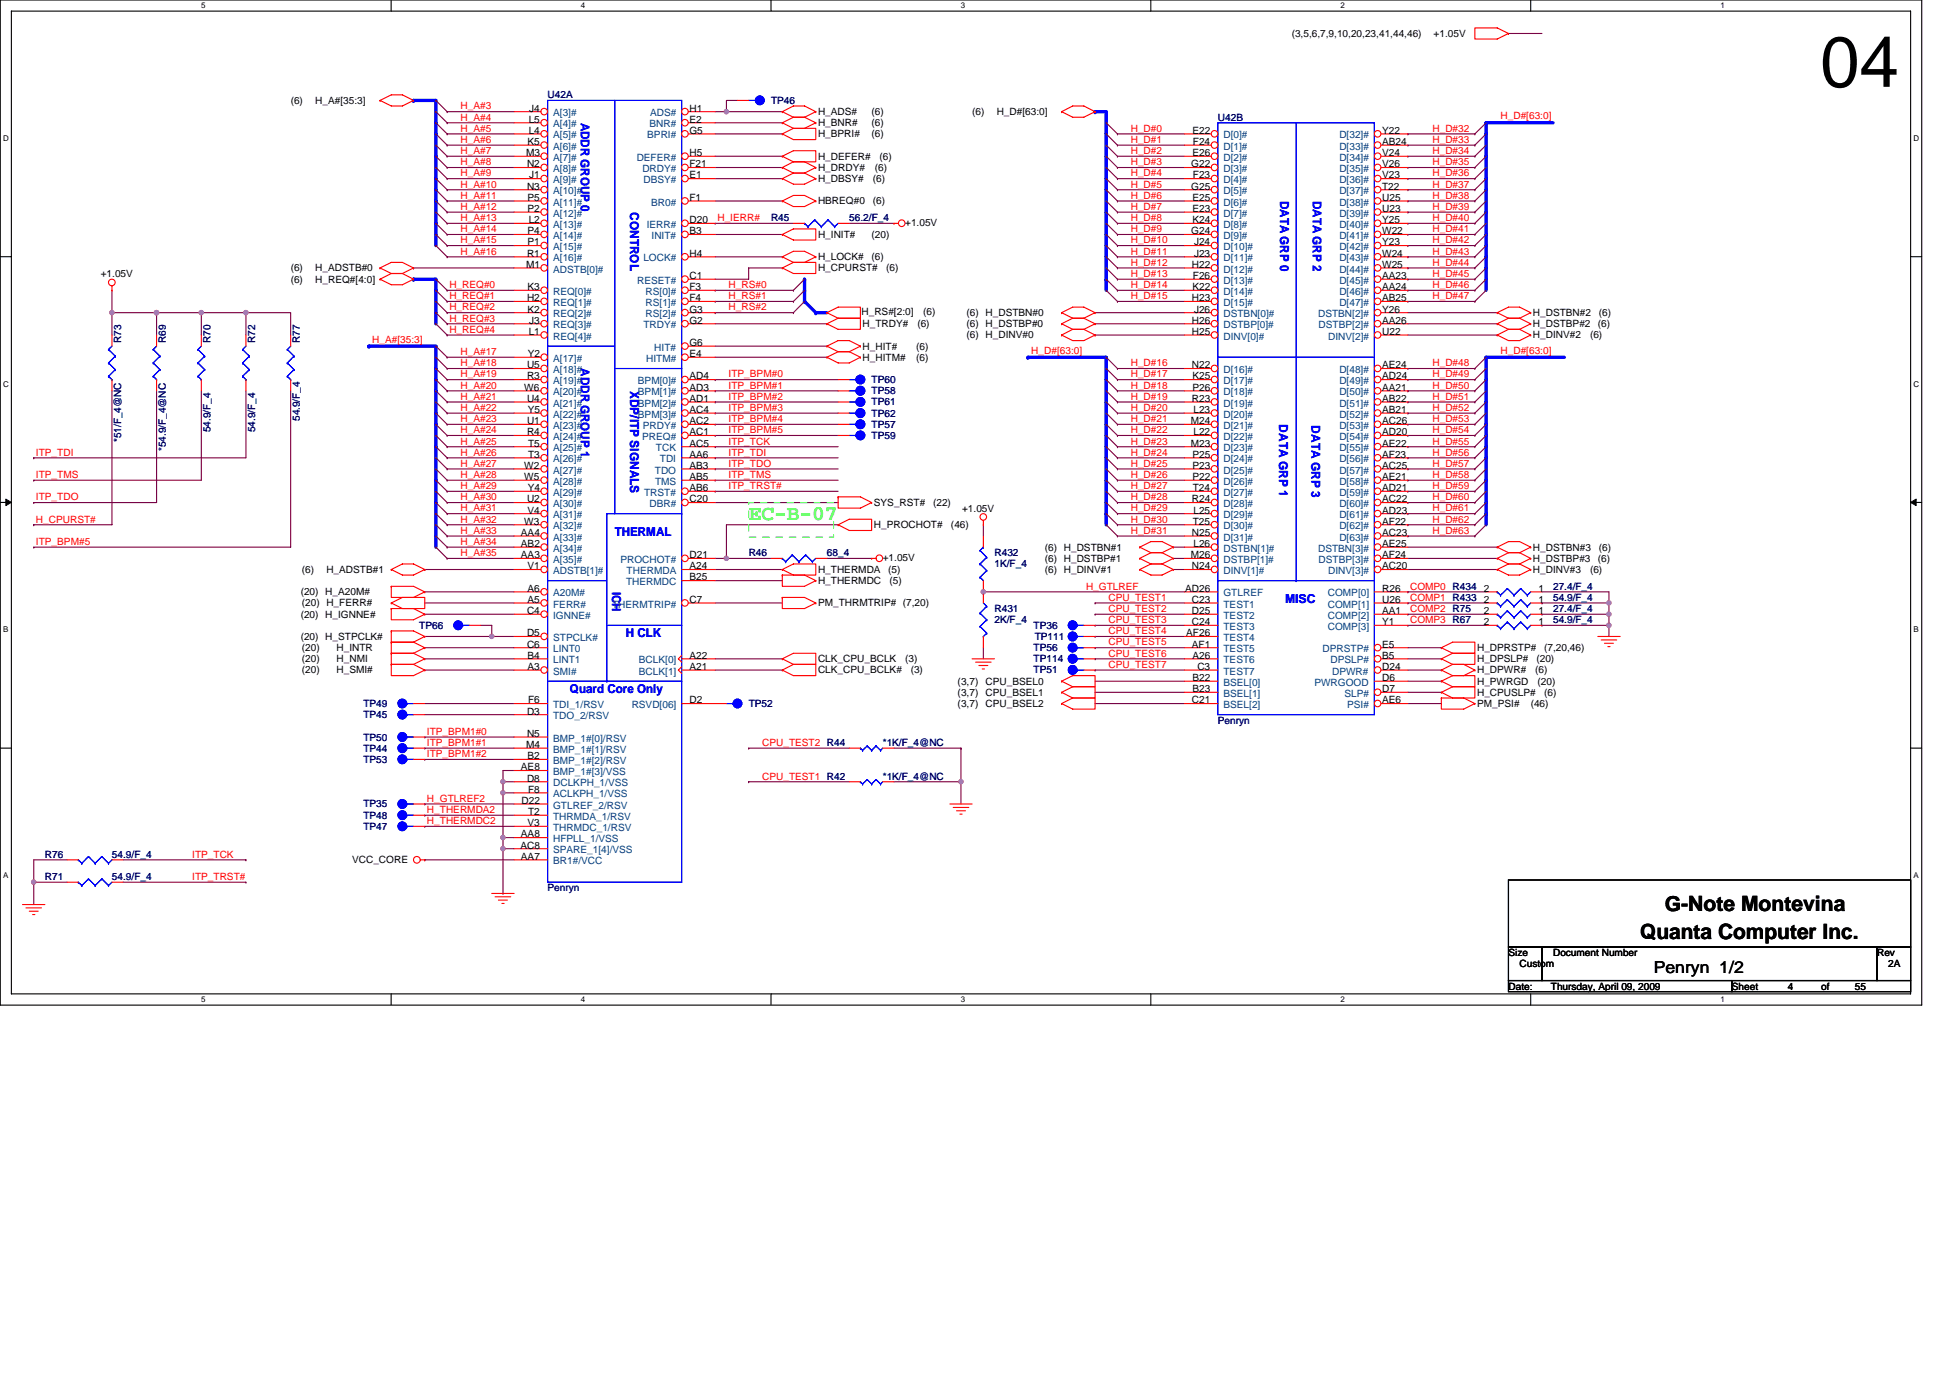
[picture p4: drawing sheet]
<svg xmlns="http://www.w3.org/2000/svg" width="297mm" height="210mm" viewBox="0 0 297 210" stroke-linecap="round" stroke-linejoin="round" font-family="sans-serif">
<defs><g id="words">
<text font-size="10.9" x="277.3" y="13.2">04</text>
<text font-size="3.2" fill="#0f0" x="114" y="79.3">EC-B-07</text>
<g font-size="3.2">
<text x="249.8" y="143">Quanta Computer Inc.</text>
<text x="253.6" y="138.8">G-Note Montevina</text>
</g>
<text font-size="2.5" x="251.9" y="148.3">Penryn 1/2</text>
<g font-size="1.9" fill="#00f">
<text x="88.5" y="18.7" transform="rotate(90 88.5 18.7)">ADDR GROUP 0</text>
<text x="96" y="32.3" transform="rotate(90 96 32.3)">CONTROL</text>
<text x="195" y="30.6" transform="rotate(90 195 30.6)">DATA GRP 0</text>
<text x="200" y="30.6" transform="rotate(90 200 30.6)">DATA GRP 2</text>
<text x="88.5" y="56.2" transform="rotate(90 88.5 56.2)">ADDR GROUP 1</text>
<text x="96" y="59.6" transform="rotate(90 96 59.6)">XDP/ITP SIGNALS</text>
<text x="194.9" y="64.7" transform="rotate(90 194.9 64.7)">DATA GRP 1</text>
<text x="199.8" y="64.8" transform="rotate(90 199.8 64.8)">DATA GRP 3</text>
<text x="93.6" y="81.7">THERMAL</text>
<text x="93.3" y="90.2" transform="rotate(90 93.3 90.2)">ICH</text>
<text x="195.7" y="91.9">MISC</text>
<text x="95.3" y="97">H CLK</text>
<text x="86.8" y="105.5">Quard Core Only</text>
</g>
<g font-size="1.5">
<text x="196.8" y="5.6">(3,5,6,7,9,10,20,23,41,44,46)</text>
<text x="218.4" y="5.6">+1.05V</text>
<text x="44.3" y="15.8">(6)</text>
<text x="48" y="15.8">H_A#[35:3]</text>
<text x="80.6" y="17">J4</text>
<text x="105" y="17">H1</text>
<text x="124.6" y="17.5">H_ADS#</text>
<text x="132.8" y="17.5">(6)</text>
<text x="148.1" y="17.5">(6)</text>
<text x="151.8" y="17.5">H_D#[63:0]</text>
<text x="80.1" y="23.8">M3</text>
<text x="80.4" y="22.1">K5</text>
<text x="80.5" y="18.7">L5</text>
<text x="80.5" y="20.4">L4</text>
<text x="105" y="18.7">E2</text>
<text x="105" y="20.4">G5</text>
<text x="105" y="23.8">H5</text>
<text x="124.6" y="19.2">H_BNR#</text>
<text x="124.6" y="20.9">H_BPRI#</text>
<text x="132.8" y="19.2">(6)</text>
<text x="132.8" y="20.9">(6)</text>
<text x="181.6" y="20.4">E22</text>
<text x="181.6" y="23.8">E26</text>
<text x="181.7" y="22.1">F24</text>
<text x="210.5" y="20.4">Y22</text>
<text x="210.5" y="22.1">AB24</text>
<text x="210.5" y="23.8">V24</text>
<text x="80.3" y="28.9">N3</text>
<text x="80.3" y="25.5">N2</text>
<text x="80.6" y="27.2">J1</text>
<text x="105" y="27.2">E1</text>
<text x="105" y="25.5">F21</text>
<text x="124.6" y="24.3">H_DEFER#</text>
<text x="124.6" y="26">H_DRDY#</text>
<text x="124.6" y="27.7">H_DBSY#</text>
<text x="132.9" y="27.7">(6)</text>
<text x="133.3" y="26">(6)</text>
<text x="134" y="24.3">(6)</text>
<text x="181.5" y="25.5">G22</text>
<text x="181.5" y="28.9">G25</text>
<text x="181.7" y="27.2">F23</text>
<text x="210.5" y="25.5">V26</text>
<text x="210.5" y="27.2">V23</text>
<text x="210.5" y="28.9">T22</text>
<text x="80.4" y="30.6">P5</text>
<text x="80.4" y="32.3">P2</text>
<text x="80.4" y="35.7">P4</text>
<text x="80.5" y="34">L2</text>
<text x="105" y="34">D20</text>
<text x="105" y="35.7">B3</text>
<text x="105" y="30.6">F1</text>
<text x="124.6" y="31.2">HBREQ#0</text>
<text x="132.9" y="31.2">(6)</text>
<text x="137.9" y="34.4">+1.05V</text>
<text x="181.5" y="35.7">G24</text>
<text x="181.6" y="30.6">E25</text>
<text x="181.6" y="32.3">E23</text>
<text x="181.6" y="34">K24</text>
<text x="210.5" y="30.6">U25</text>
<text x="210.5" y="32.3">U23</text>
<text x="210.5" y="34">Y25</text>
<text x="210.5" y="35.7">W22</text>
<text x="44.3" y="41.4">(6)</text>
<text x="48" y="41.4">H_ADSTB#0</text>
<text x="80.1" y="40.8">M1</text>
<text x="80.3" y="39.1">R1</text>
<text x="80.4" y="37.4">P1</text>
<text x="105" y="39.1">H4</text>
<text x="124.6" y="41.4">H_CPURST#</text>
<text x="124.6" y="39.7">H_LOCK#</text>
<text x="124.6" y="36.3">H_INIT#</text>
<text x="132.8" y="39.7">(6)</text>
<text x="132.8" y="36.3">(20)</text>
<text x="135" y="41.4">(6)</text>
<text x="181.5" y="40.8">H22</text>
<text x="181.9" y="37.4">J24</text>
<text x="181.9" y="39.1">J23</text>
<text x="210.5" y="37.4">Y23</text>
<text x="210.5" y="39.1">W24</text>
<text x="210.5" y="40.8">W25</text>
<text x="15.3" y="42.2">+1.05V</text>
<text x="44.3" y="43.1">(6)</text>
<text x="48" y="43.1">H_REQ#[4:0]</text>
<text x="80.3" y="45.9">H2</text>
<text x="80.4" y="44.2">K3</text>
<text x="80.4" y="47.6">K2</text>
<text x="105" y="44.2">F3</text>
<text x="105" y="45.9">F4</text>
<text x="105" y="47.6">G3</text>
<text x="105" y="42.5">C1</text>
<text x="181.5" y="45.9">H23</text>
<text x="181.6" y="44.2">K22</text>
<text x="181.7" y="42.5">F26</text>
<text x="181.9" y="47.6">J26</text>
<text x="210.5" y="42.5">AA23</text>
<text x="210.5" y="44.2">AA24</text>
<text x="210.5" y="45.9">AB25</text>
<text x="210.5" y="47.6">Y26</text>
<text x="80.5" y="51">L1</text>
<text x="80.6" y="49.3">J3</text>
<text x="105" y="52.7">G6</text>
<text x="105" y="49.3">G2</text>
<text x="131.2" y="48">H_RS#[2:0]</text>
<text x="131.4" y="53.3">H_HIT#</text>
<text x="131.4" y="49.9">H_TRDY#</text>
<text x="139.6" y="53.3">(6)</text>
<text x="139.7" y="49.9">(6)</text>
<text x="140.6" y="48">(6)</text>
<text x="147.2" y="48.2">(6) H_DSTBN#0</text>
<text x="147.2" y="49.9">(6) H_DSTBP#0</text>
<text x="147.2" y="51.6">(6) H_DINV#0</text>
<text x="181.5" y="51">H25</text>
<text x="181.5" y="49.3">H26</text>
<text x="210.5" y="49.3">AA26</text>
<text x="210.5" y="51">U22</text>
<text x="233.5" y="48.2">H_DSTBN#2</text>
<text x="233.5" y="49.9">H_DSTBP#2</text>
<text x="233.5" y="51.6">H_DINV#2</text>
<text x="242.2" y="51.6">(6)</text>
<text x="243.4" y="49.9">(6)</text>
<text x="243.6" y="48.2">(6)</text>
<text x="79.9" y="59.5">W6</text>
<text x="80.3" y="56.1">U5</text>
<text x="80.3" y="57.8">R3</text>
<text x="80.4" y="54.4">Y2</text>
<text x="105" y="54.4">E4</text>
<text x="105" y="57.8">AD4</text>
<text x="105" y="59.5">AD3</text>
<text x="131.4" y="55">H_HITM#</text>
<text x="139.6" y="55">(6)</text>
<text x="181.5" y="56.1">N22</text>
<text x="181.6" y="57.8">K25</text>
<text x="181.6" y="59.5">P26</text>
<text x="210.5" y="56.1">AE24</text>
<text x="210.5" y="57.8">AD24</text>
<text x="210.5" y="59.5">AA21</text>
<text x="80.3" y="61.2">U4</text>
<text x="80.3" y="64.6">U1</text>
<text x="80.4" y="62.9">Y5</text>
<text x="105" y="61.2">AD1</text>
<text x="105" y="62.9">AC4</text>
<text x="105" y="64.6">AC2</text>
<text x="181.4" y="64.6">M24</text>
<text x="181.5" y="61.2">R23</text>
<text x="181.8" y="62.9">L23</text>
<text x="210.5" y="61.2">AB22</text>
<text x="210.5" y="62.9">AB21</text>
<text x="210.5" y="64.6">AC26</text>
<text x="79.9" y="71.4">W2</text>
<text x="80.3" y="66.3">R4</text>
<text x="80.4" y="68.1">T5</text>
<text x="80.4" y="69.7">T3</text>
<text x="105" y="69.7">AA6</text>
<text x="105" y="68.1">AC5</text>
<text x="105" y="66.3">AC1</text>
<text x="105" y="71.4">AB3</text>
<text x="181.4" y="68.1">M23</text>
<text x="181.6" y="69.7">P25</text>
<text x="181.6" y="71.4">P23</text>
<text x="181.8" y="66.3">L22</text>
<text x="210.5" y="66.3">AD20</text>
<text x="210.5" y="68.1">AE22</text>
<text x="210.5" y="69.7">AF23</text>
<text x="210.5" y="71.4">AC25</text>
<text x="79.9" y="73.2">W5</text>
<text x="80.3" y="76.6">U2</text>
<text x="80.4" y="74.8">Y4</text>
<text x="105" y="76.6">C20</text>
<text x="105" y="73.2">AB5</text>
<text x="105" y="74.8">AB6</text>
<text x="133.1" y="77.1">SYS_RST#</text>
<text x="142.1" y="77.1">(22)</text>
<text x="146.6" y="78">+1.05V</text>
<text x="181.5" y="76.6">R24</text>
<text x="181.6" y="73.2">P22</text>
<text x="181.7" y="74.8">T24</text>
<text x="210.5" y="73.2">AE21</text>
<text x="210.5" y="74.8">AD21</text>
<text x="210.5" y="76.6">AC22</text>
<text x="79.4" y="81.7">AA4</text>
<text x="79.4" y="83.4">AB2</text>
<text x="79.9" y="79.9">W3</text>
<text x="80.4" y="78.3">V4</text>
<text x="133.1" y="80.5">H_PROCHOT#</text>
<text x="144.9" y="80.5">(46)</text>
<text x="159.1" y="83.9">(6) H_DSTBN#1</text>
<text x="181.5" y="81.7">N25</text>
<text x="181.7" y="79.9">T25</text>
<text x="181.8" y="78.3">L25</text>
<text x="181.8" y="83.4">L26</text>
<text x="210.5" y="78.3">AD23</text>
<text x="210.5" y="79.9">AF22</text>
<text x="210.5" y="81.7">AC23</text>
<text x="210.5" y="83.4">AE25</text>
<text x="233.5" y="83.9">H_DSTBN#3</text>
<text x="243.6" y="83.9">(6)</text>
<text x="46" y="87.3">(6)</text>
<text x="49.7" y="87.3">H_ADSTB#1</text>
<text x="79.4" y="85.1">AA3</text>
<text x="80.4" y="86.8">V1</text>
<text x="105" y="88.5">B25</text>
<text x="105" y="85.1">D21</text>
<text x="105" y="86.8">A24</text>
<text x="124.6" y="89">H_THERMDC</text>
<text x="124.6" y="87.3">H_THERMDA</text>
<text x="134.5" y="85.4">+1.05V</text>
<text x="135.3" y="87.3">(5)</text>
<text x="135.5" y="89">(5)</text>
<text x="159.1" y="85.6">(6) H_DSTBP#1</text>
<text x="159.1" y="87.3">(6) H_DINV#1</text>
<text x="181.4" y="85.1">M26</text>
<text x="181.5" y="86.8">N24</text>
<text x="210.5" y="85.1">AF24</text>
<text x="210.5" y="86.8">AC20</text>
<text x="233.5" y="85.6">H_DSTBP#3</text>
<text x="233.5" y="87.3">H_DINV#3</text>
<text x="242.2" y="87.3">(6)</text>
<text x="243.4" y="85.6">(6)</text>
<text x="45.8" y="90.7">(20) H_A20M#</text>
<text x="45.8" y="94.1">(20) H_IGNNE#</text>
<text x="46" y="92.4">(20) H_FERR#</text>
<text x="80.3" y="93.6">C4</text>
<text x="80.4" y="90.2">A6</text>
<text x="80.4" y="91.9">A5</text>
<text x="105" y="91.9">C7</text>
<text x="124.6" y="92.4">PM_THRMTRIP# (7,20)</text>
<text x="180.5" y="90.2">AD26</text>
<text x="181.5" y="95.3">C24</text>
<text x="181.5" y="93.6">D25</text>
<text x="181.5" y="91.9">C23</text>
<text x="210.5" y="90.2">R26</text>
<text x="210.5" y="91.9">U26</text>
<text x="210.5" y="93.6">AA1</text>
<text x="210.5" y="95.3">Y1</text>
<text x="226" y="90.2">2</text>
<text x="226" y="95.3">2</text>
<text x="226" y="93.6">2</text>
<text x="226" y="91.9">2</text>
<text x="234.4" y="90.2">1</text>
<text x="234.4" y="95.3">1</text>
<text x="234.4" y="93.6">1</text>
<text x="234.4" y="91.9">1</text>
<text x="45.8" y="97.5">(20) H_STPCLK#</text>
<text x="46" y="99.2">(20)</text>
<text x="46" y="100.9">(20)</text>
<text x="51.3" y="99.2">H_INTR</text>
<text x="51.3" y="100.9">H_NMI</text>
<text x="80.3" y="98.7">C6</text>
<text x="80.3" y="97">D5</text>
<text x="80.4" y="100.4">B4</text>
<text x="105" y="100.4">A22</text>
<text x="124.6" y="100.9">CLK_CPU_BCLK</text>
<text x="137.9" y="100.9">(3)</text>
<text x="180.7" y="97">AF26</text>
<text x="181.5" y="98.7">AF1</text>
<text x="181.6" y="100.4">A26</text>
<text x="210.5" y="100.4">B5</text>
<text x="210.5" y="98.7">E5</text>
<text x="225" y="100.9">H_DPSLP#</text>
<text x="225" y="99.2">H_DPRSTP#</text>
<text x="234" y="100.9">(20)</text>
<text x="235.2" y="99.2">(7,20,46)</text>
<text x="46" y="102.6">(20)</text>
<text x="51.3" y="102.6">H_SMI#</text>
<text x="80.4" y="102.1">A3</text>
<text x="80.5" y="107.2">F6</text>
<text x="105" y="102.1">A21</text>
<text x="105" y="107.2">D2</text>
<text x="124.6" y="102.6">CLK_CPU_BCLK#</text>
<text x="138.7" y="102.6">(3)</text>
<text x="145.9" y="104.3">(3,7)</text>
<text x="145.9" y="106">(3,7)</text>
<text x="145.9" y="107.7">(3,7)</text>
<text x="150.1" y="104.3">CPU_BSEL0</text>
<text x="150.1" y="106">CPU_BSEL1</text>
<text x="150.1" y="107.7">CPU_BSEL2</text>
<text x="181.5" y="107.2">C21</text>
<text x="181.6" y="103.8">B22</text>
<text x="181.6" y="105.5">B23</text>
<text x="182.4" y="102.1">C3</text>
<text x="210.5" y="102.1">D24</text>
<text x="210.5" y="107.2">AE6</text>
<text x="210.5" y="105.5">D7</text>
<text x="210.5" y="103.8">D6</text>
<text x="225" y="102.6">H_DPWR#</text>
<text x="225" y="104.3">H_PWRGD</text>
<text x="225" y="106">H_CPUSLP#</text>
<text x="225" y="107.7">PM_PSI#</text>
<text x="233.2" y="107.7">(46)</text>
<text x="233.9" y="102.6">(6)</text>
<text x="234.2" y="104.3">(20)</text>
<text x="235.2" y="106">(6)</text>
<text x="80.1" y="114">M4</text>
<text x="80.3" y="112.3">N5</text>
<text x="80.3" y="108.9">D3</text>
<text x="79.4" y="117.4">AE8</text>
<text x="80.3" y="119.1">D8</text>
<text x="80.4" y="115.7">B2</text>
<text x="79.4" y="122.5">D22</text>
<text x="80.4" y="125.9">V3</text>
<text x="80.4" y="124.2">T2</text>
<text x="80.5" y="120.8">F8</text>
<text x="53.6" y="131.6">VCC_CORE</text>
<text x="79.3" y="129.3">AC8</text>
<text x="79.4" y="127.6">AA8</text>
<text x="79.4" y="131">AA7</text>
<text x="229.8" y="145.7">Size</text>
<text x="231.5" y="147.4">Custom</text>
<text x="236.6" y="145.7">Document Number</text>
<text x="285.9" y="145.7">Rev</text>
<text x="287.6" y="147.4">2A</text>
<text x="229.8" y="150.8">Date:</text>
<text x="236.2" y="150.8">Thursday, April 09, 2009</text>
<text x="263.8" y="150.8">Sheet</text>
<text x="272.3" y="150.8">4</text>
<text x="277.4" y="150.8">of</text>
<text x="282.5" y="150.8">55</text>
</g>
<g font-size="1.5" fill="#f00">
<text x="70.1" y="16.7">H_A#3</text>
<text x="70.1" y="18.4">H_A#4</text>
<text x="70.1" y="20.1">H_A#5</text>
<text x="70.1" y="21.8">H_A#6</text>
<text x="70.1" y="23.5">H_A#7</text>
<text x="172.3" y="20.1">H_D#0</text>
<text x="172.3" y="21.8">H_D#1</text>
<text x="172.3" y="23.5">H_D#2</text>
<text x="218.2" y="20.1">H_D#32</text>
<text x="218.2" y="21.8">H_D#33</text>
<text x="218.2" y="23.5">H_D#34</text>
<text x="228.6" y="18.2">H_D#[63:0]</text>
<text x="70.1" y="25.2">H_A#8</text>
<text x="70.1" y="26.9">H_A#9</text>
<text x="70.1" y="28.6">H_A#10</text>
<text x="172.3" y="25.2">H_D#3</text>
<text x="172.3" y="26.9">H_D#4</text>
<text x="172.3" y="28.6">H_D#5</text>
<text x="218.2" y="25.2">H_D#35</text>
<text x="218.2" y="26.9">H_D#36</text>
<text x="218.2" y="28.6">H_D#37</text>
<text x="70.1" y="30.3">H_A#11</text>
<text x="70.1" y="32">H_A#12</text>
<text x="70.1" y="33.7">H_A#13</text>
<text x="70.1" y="35.4">H_A#14</text>
<text x="109.3" y="33.7">H_IERR#</text>
<text x="172.3" y="30.3">H_D#6</text>
<text x="172.3" y="32">H_D#7</text>
<text x="172.3" y="33.7">H_D#8</text>
<text x="172.3" y="35.4">H_D#9</text>
<text x="218.2" y="30.3">H_D#38</text>
<text x="218.2" y="32">H_D#39</text>
<text x="218.2" y="33.7">H_D#40</text>
<text x="218.2" y="35.4">H_D#41</text>
<text x="70.1" y="37.1">H_A#15</text>
<text x="70.1" y="38.8">H_A#16</text>
<text x="172.3" y="37.1">H_D#10</text>
<text x="172.3" y="38.8">H_D#11</text>
<text x="172.3" y="40.5">H_D#12</text>
<text x="218.2" y="37.1">H_D#42</text>
<text x="218.2" y="38.8">H_D#43</text>
<text x="218.2" y="40.5">H_D#44</text>
<text x="68.4" y="45.6">H_REQ#1</text>
<text x="68.4" y="47.3">H_REQ#2</text>
<text x="68.4" y="43.9">H_REQ#0</text>
<text x="111" y="45.6">H_RS#1</text>
<text x="111" y="47.3">H_RS#2</text>
<text x="111" y="43.9">H_RS#0</text>
<text x="172.3" y="42.2">H_D#13</text>
<text x="172.3" y="43.9">H_D#14</text>
<text x="172.3" y="45.6">H_D#15</text>
<text x="218.2" y="42.2">H_D#45</text>
<text x="218.2" y="43.9">H_D#46</text>
<text x="218.2" y="45.6">H_D#47</text>
<text x="56.7" y="52.2">H_A#[35:3]</text>
<text x="68.4" y="49">H_REQ#3</text>
<text x="68.4" y="50.7">H_REQ#4</text>
<text x="157.1" y="53.9">H_D#[63:0]</text>
<text x="228.6" y="53.9">H_D#[63:0]</text>
<text x="70.1" y="54.1">H_A#17</text>
<text x="70.1" y="55.8">H_A#18</text>
<text x="70.1" y="57.5">H_A#19</text>
<text x="70.1" y="59.2">H_A#20</text>
<text x="111" y="57.5">ITP_BPM#0</text>
<text x="111" y="59.2">ITP_BPM#1</text>
<text x="172.3" y="55.8">H_D#16</text>
<text x="172.3" y="57.5">H_D#17</text>
<text x="172.3" y="59.2">H_D#18</text>
<text x="218.2" y="55.8">H_D#48</text>
<text x="218.2" y="57.5">H_D#49</text>
<text x="218.2" y="59.2">H_D#50</text>
<text x="70.1" y="60.9">H_A#21</text>
<text x="70.1" y="62.6">H_A#22</text>
<text x="70.1" y="64.3">H_A#23</text>
<text x="111" y="60.9">ITP_BPM#2</text>
<text x="111" y="62.6">ITP_BPM#3</text>
<text x="111" y="64.3">ITP_BPM#4</text>
<text x="172.3" y="60.9">H_D#19</text>
<text x="172.3" y="62.6">H_D#20</text>
<text x="172.3" y="64.3">H_D#21</text>
<text x="218.2" y="60.9">H_D#51</text>
<text x="218.2" y="62.6">H_D#52</text>
<text x="218.2" y="64.3">H_D#53</text>
<text x="5.5" y="69.4">ITP_TDI</text>
<text x="70.1" y="66">H_A#24</text>
<text x="70.1" y="67.7">H_A#25</text>
<text x="70.1" y="69.4">H_A#26</text>
<text x="70.1" y="71.1">H_A#27</text>
<text x="111" y="69.4">ITP_TDI</text>
<text x="111" y="67.7">ITP_TCK</text>
<text x="111" y="71.1">ITP_TDO</text>
<text x="111" y="66">ITP_BPM#5</text>
<text x="172.3" y="66">H_D#22</text>
<text x="172.3" y="67.7">H_D#23</text>
<text x="172.3" y="69.4">H_D#24</text>
<text x="172.3" y="71.1">H_D#25</text>
<text x="218.2" y="66">H_D#54</text>
<text x="218.2" y="67.7">H_D#55</text>
<text x="218.2" y="69.4">H_D#56</text>
<text x="218.2" y="71.1">H_D#57</text>
<text x="5.5" y="72.8">ITP_TMS</text>
<text x="5.5" y="76.2">ITP_TDO</text>
<text x="70.1" y="72.8">H_A#28</text>
<text x="70.1" y="74.5">H_A#29</text>
<text x="70.1" y="76.2">H_A#30</text>
<text x="70.1" y="77.9">H_A#31</text>
<text x="111" y="74.5">ITP_TRST#</text>
<text x="111" y="72.8">ITP_TMS</text>
<text x="172.3" y="72.8">H_D#26</text>
<text x="172.3" y="74.5">H_D#27</text>
<text x="172.3" y="76.2">H_D#28</text>
<text x="172.3" y="77.9">H_D#29</text>
<text x="218.2" y="72.8">H_D#58</text>
<text x="218.2" y="74.5">H_D#59</text>
<text x="218.2" y="76.2">H_D#60</text>
<text x="218.2" y="77.9">H_D#61</text>
<text x="5.5" y="79.6">H_CPURST#</text>
<text x="5.5" y="83">ITP_BPM#5</text>
<text x="70.1" y="79.6">H_A#32</text>
<text x="70.1" y="81.3">H_A#33</text>
<text x="70.1" y="83">H_A#34</text>
<text x="172.3" y="79.6">H_D#30</text>
<text x="172.3" y="81.3">H_D#31</text>
<text x="218.2" y="79.6">H_D#62</text>
<text x="218.2" y="81.3">H_D#63</text>
<text x="70.1" y="84.8">H_A#35</text>
<text x="165.4" y="89.9">H_GTLREF</text>
<text x="214.8" y="89.9">COMP0 R434</text>
<text x="168.8" y="91.5">CPU_TEST1</text>
<text x="168.8" y="93.3">CPU_TEST2</text>
<text x="168.8" y="95">CPU_TEST3</text>
<text x="214.8" y="91.5">COMP1 R433</text>
<text x="214.8" y="93.3">COMP2 R75</text>
<text x="214.8" y="95">COMP3 R67</text>
<text x="168.8" y="96.6">CPU_TEST4</text>
<text x="168.8" y="98.4">CPU_TEST5</text>
<text x="168.8" y="100.1">CPU_TEST6</text>
<text x="168.8" y="101.8">CPU_TEST7</text>
<text x="65" y="112">ITP_BPM1#0</text>
<text x="65" y="113.7">ITP_BPM1#1</text>
<text x="116.1" y="113.7">CPU_TEST2 R44</text>
<text x="65" y="115.4">ITP_BPM1#2</text>
<text x="116.1" y="118.8">CPU_TEST1 R42</text>
<text x="65" y="122.2">H_GTLREF2</text>
<text x="65" y="123.9">H_THERMDA2</text>
<text x="65" y="125.6">H_THERMDC2</text>
<text x="29.3" y="130.7">ITP_TCK</text>
<text x="29.3" y="134.1">ITP_TRST#</text>
</g>
<g font-size="1.5" fill="#000080">
<text x="83.4" y="15">U42A</text>
<text x="117.5" y="15.8">TP46</text>
<text x="185.5" y="18.4">U42B</text>
<text x="117.5" y="33.7">R45</text>
<text x="129.4" y="33.7">56.2/F_4</text>
<text x="18.5" y="52.2" transform="rotate(-90 18.5 52.2)">R73</text>
<text x="25.3" y="52.2" transform="rotate(-90 25.3 52.2)">R69</text>
<text x="32.1" y="52.2" transform="rotate(-90 32.1 52.2)">R70</text>
<text x="38.9" y="52.2" transform="rotate(-90 38.9 52.2)">R72</text>
<text x="45.7" y="52.2" transform="rotate(-90 45.7 52.2)">R77</text>
<text x="132.8" y="58.4">TP60</text>
<text x="32.1" y="65.8" transform="rotate(-90 32.1 65.8)">54.9/F_4</text>
<text x="38.9" y="65.8" transform="rotate(-90 38.9 65.8)">54.9/F_4</text>
<text x="45.7" y="64.2" transform="rotate(-90 45.7 64.2)">54.9/F_4</text>
<text x="132.8" y="61.8">TP61</text>
<text x="132.8" y="63.5">TP62</text>
<text x="132.8" y="60.1">TP58</text>
<text x="132.8" y="65.2">TP57</text>
<text x="18.5" y="67.4" transform="rotate(-90 18.5 67.4)">*51/F_4@NC</text>
<text x="25.3" y="68.7" transform="rotate(-90 25.3 68.7)">*54.9/F_4@NC</text>
<text x="132.8" y="66.9">TP59</text>
<text x="114" y="84.8">R46</text>
<text x="126" y="84.8">68_4</text>
<text x="151.5" y="84.8">R432</text>
<text x="151.5" y="86.5">1K/F_4</text>
<text x="236.6" y="89.9">27.4/F_4</text>
<text x="63.9" y="95.8">TP66</text>
<text x="151.5" y="93.3">R431</text>
<text x="151.5" y="95">2K/F_4</text>
<text x="157.5" y="95.8">TP36</text>
<text x="236.6" y="91.6">54.9/F_4</text>
<text x="236.6" y="95">54.9/F_4</text>
<text x="236.6" y="93.3">27.4/F_4</text>
<text x="157.5" y="99.2">TP56</text>
<text x="157.5" y="100.9">TP114</text>
<text x="157.6" y="97.5">TP111</text>
<text x="55.3" y="107.7">TP49</text>
<text x="114" y="107.7">TP52</text>
<text x="157.5" y="102.6">TP51</text>
<text x="55.3" y="112.8">TP50</text>
<text x="55.3" y="109.4">TP45</text>
<text x="134.5" y="113.7">*1K/F_4@NC</text>
<text x="185.5" y="110.3">Penryn</text>
<text x="55.3" y="116.2">TP53</text>
<text x="55.3" y="114.5">TP44</text>
<text x="134.5" y="118.8">*1K/F_4@NC</text>
<text x="55.3" y="123">TP35</text>
<text x="55.3" y="124.8">TP48</text>
<text x="6.8" y="130.7">R76</text>
<text x="17.1" y="130.7">54.9/F_4</text>
<text x="55.3" y="126.4">TP47</text>
<text x="6.8" y="134.1">R71</text>
<text x="17.1" y="134.1">54.9/F_4</text>
<text x="83.4" y="135.8">Penryn</text>
</g>
<g font-size="1.5" fill="#004080">
<text x="84.3" y="17.7">A[3]#</text>
<text x="99" y="17.7">ADS#</text>
<text x="84.3" y="19.4">A[4]#</text>
<text x="84.3" y="21.1">A[5]#</text>
<text x="84.3" y="22.8">A[6]#</text>
<text x="98.6" y="21.1">BPRI#</text>
<text x="98.9" y="19.4">BNR#</text>
<text x="186.4" y="21.1">D[0]#</text>
<text x="186.4" y="22.8">D[1]#</text>
<text x="204" y="21.1">D[32]#</text>
<text x="204" y="22.8">D[33]#</text>
<text x="84.3" y="29.6">A[10]#</text>
<text x="84.3" y="24.5">A[7]#</text>
<text x="84.3" y="26.2">A[8]#</text>
<text x="84.3" y="27.9">A[9]#</text>
<text x="97" y="24.5">DEFER#</text>
<text x="97.9" y="26.2">DRDY#</text>
<text x="98" y="27.9">DBSY#</text>
<text x="186.4" y="24.5">D[2]#</text>
<text x="186.4" y="26.2">D[3]#</text>
<text x="186.4" y="27.9">D[4]#</text>
<text x="186.4" y="29.6">D[5]#</text>
<text x="204" y="24.5">D[34]#</text>
<text x="204" y="26.2">D[35]#</text>
<text x="204" y="27.9">D[36]#</text>
<text x="204" y="29.6">D[37]#</text>
<text x="84.3" y="31.3">A[11]#</text>
<text x="84.3" y="33">A[12]#</text>
<text x="84.3" y="34.7">A[13]#</text>
<text x="98.5" y="34.7">IERR#</text>
<text x="99.2" y="31.3">BR0#</text>
<text x="186.4" y="31.3">D[6]#</text>
<text x="186.4" y="33">D[7]#</text>
<text x="186.4" y="34.7">D[8]#</text>
<text x="204" y="31.3">D[38]#</text>
<text x="204" y="33">D[39]#</text>
<text x="204" y="34.7">D[40]#</text>
<text x="84.3" y="36.4">A[14]#</text>
<text x="84.3" y="38.1">A[15]#</text>
<text x="84.3" y="39.8">A[16]#</text>
<text x="84.3" y="41.5">ADSTB[0]#</text>
<text x="98" y="39.8">LOCK#</text>
<text x="99.2" y="36.4">INIT#</text>
<text x="186.4" y="38.1">D[10]#</text>
<text x="186.4" y="39.8">D[11]#</text>
<text x="186.4" y="41.5">D[12]#</text>
<text x="186.4" y="36.4">D[9]#</text>
<text x="204" y="36.4">D[41]#</text>
<text x="204" y="38.1">D[42]#</text>
<text x="204" y="39.8">D[43]#</text>
<text x="204" y="41.5">D[44]#</text>
<text x="84.3" y="44.9">REQ[0]#</text>
<text x="84.3" y="46.6">REQ[1]#</text>
<text x="97" y="43.2">RESET#</text>
<text x="98.3" y="44.9">RS[0]#</text>
<text x="98.3" y="46.6">RS[1]#</text>
<text x="186.4" y="43.2">D[13]#</text>
<text x="186.4" y="44.9">D[14]#</text>
<text x="186.4" y="46.6">D[15]#</text>
<text x="204" y="43.2">D[45]#</text>
<text x="204" y="44.9">D[46]#</text>
<text x="204" y="46.6">D[47]#</text>
<text x="84.3" y="48.3">REQ[2]#</text>
<text x="84.3" y="50">REQ[3]#</text>
<text x="84.3" y="51.8">REQ[4]#</text>
<text x="98" y="50">TRDY#</text>
<text x="98.3" y="48.3">RS[2]#</text>
<text x="99.7" y="53.4">HIT#</text>
<text x="186.4" y="51.8">DINV[0]#</text>
<text x="186.4" y="48.3">DSTBN[0]#</text>
<text x="186.4" y="50">DSTBP[0]#</text>
<text x="200.8" y="48.3">DSTBN[2]#</text>
<text x="200.9" y="50">DSTBP[2]#</text>
<text x="202.3" y="51.8">DINV[2]#</text>
<text x="84.3" y="55.1">A[17]#</text>
<text x="84.3" y="56.9">A[18]#</text>
<text x="84.3" y="58.5">A[19]#</text>
<text x="97.2" y="58.5">BPM[0]#</text>
<text x="98.4" y="55.1">HITM#</text>
<text x="186.4" y="56.9">D[16]#</text>
<text x="186.4" y="58.5">D[17]#</text>
<text x="204" y="56.9">D[48]#</text>
<text x="204" y="58.5">D[49]#</text>
<text x="84.3" y="60.3">A[20]#</text>
<text x="84.3" y="62">A[21]#</text>
<text x="84.3" y="63.6">A[22]#</text>
<text x="84.3" y="65.4">A[23]#</text>
<text x="97.2" y="60.3">BPM[1]#</text>
<text x="97.2" y="62">BPM[2]#</text>
<text x="97.2" y="63.6">BPM[3]#</text>
<text x="97.9" y="65.4">PRDY#</text>
<text x="186.4" y="60.3">D[18]#</text>
<text x="186.4" y="62">D[19]#</text>
<text x="186.4" y="63.6">D[20]#</text>
<text x="186.4" y="65.4">D[21]#</text>
<text x="204" y="60.3">D[50]#</text>
<text x="204" y="62">D[51]#</text>
<text x="204" y="63.6">D[52]#</text>
<text x="204" y="65.4">D[53]#</text>
<text x="84.3" y="67.1">A[24]#</text>
<text x="84.3" y="68.8">A[25]#</text>
<text x="84.3" y="70.5">A[26]#</text>
<text x="97.8" y="67.1">PREQ#</text>
<text x="99.9" y="68.8">TCK</text>
<text x="100.5" y="70.5">TDI</text>
<text x="186.4" y="67.1">D[22]#</text>
<text x="186.4" y="68.8">D[23]#</text>
<text x="186.4" y="70.5">D[24]#</text>
<text x="204" y="67.1">D[54]#</text>
<text x="204" y="68.8">D[55]#</text>
<text x="204" y="70.5">D[56]#</text>
<text x="84.3" y="72.2">A[27]#</text>
<text x="84.3" y="73.9">A[28]#</text>
<text x="84.3" y="75.6">A[29]#</text>
<text x="84.3" y="77.3">A[30]#</text>
<text x="98.1" y="75.6">TRST#</text>
<text x="98.9" y="77.3">DBR#</text>
<text x="99.8" y="72.2">TDO</text>
<text x="99.8" y="73.9">TMS</text>
<text x="186.4" y="72.2">D[25]#</text>
<text x="186.4" y="73.9">D[26]#</text>
<text x="186.4" y="75.6">D[27]#</text>
<text x="186.4" y="77.3">D[28]#</text>
<text x="204" y="72.2">D[57]#</text>
<text x="204" y="73.9">D[58]#</text>
<text x="204" y="75.6">D[59]#</text>
<text x="204" y="77.3">D[60]#</text>
<text x="84.3" y="79">A[31]#</text>
<text x="84.3" y="80.7">A[32]#</text>
<text x="84.3" y="82.4">A[33]#</text>
<text x="186.4" y="79">D[29]#</text>
<text x="186.4" y="80.7">D[30]#</text>
<text x="186.4" y="82.4">D[31]#</text>
<text x="204" y="79">D[61]#</text>
<text x="204" y="80.7">D[62]#</text>
<text x="204" y="82.4">D[63]#</text>
<text x="84.3" y="87.5">ADSTB[1]#</text>
<text x="84.3" y="84.1">A[34]#</text>
<text x="84.3" y="85.8">A[35]#</text>
<text x="94.5" y="85.8">PROCHOT#</text>
<text x="95.4" y="89.2">THERMDC</text>
<text x="95.5" y="87.5">THERMDA</text>
<text x="186.4" y="87.5">DINV[1]#</text>
<text x="186.4" y="84.1">DSTBN[1]#</text>
<text x="186.4" y="85.8">DSTBP[1]#</text>
<text x="200.8" y="84.1">DSTBN[3]#</text>
<text x="200.9" y="85.8">DSTBP[3]#</text>
<text x="202.3" y="87.5">DINV[3]#</text>
<text x="84.3" y="90.9">A20M#</text>
<text x="84.3" y="92.6">FERR#</text>
<text x="84.3" y="94.3">IGNNE#</text>
<text x="93.2" y="92.6">THERMTRIP#</text>
<text x="186.4" y="90.9">GTLREF</text>
<text x="186.4" y="96">TEST3</text>
<text x="186.4" y="94.3">TEST2</text>
<text x="186.4" y="92.6">TEST1</text>
<text x="202.3" y="90.9">COMP[0]</text>
<text x="202.3" y="92.6">COMP[1]</text>
<text x="202.3" y="94.3">COMP[2]</text>
<text x="202.3" y="96">COMP[3]</text>
<text x="84.3" y="99.4">LINT0</text>
<text x="84.3" y="101.1">LINT1</text>
<text x="84.3" y="97.7">STPCLK#</text>
<text x="97.3" y="101.1">BCLK[0]</text>
<text x="186.4" y="99.4">TEST5</text>
<text x="186.4" y="97.7">TEST4</text>
<text x="186.4" y="101.1">TEST6</text>
<text x="201.5" y="99.4">DPRSTP#</text>
<text x="202.7" y="101.1">DPSLP#</text>
<text x="84.3" y="107.9">TDI_1/RSV</text>
<text x="84.3" y="102.8">SMI#</text>
<text x="96.2" y="107.9">RSVD[06]</text>
<text x="97.3" y="102.8">BCLK[1]</text>
<text x="186.4" y="104.5">BSEL[0]</text>
<text x="186.4" y="106.2">BSEL[1]</text>
<text x="186.4" y="107.9">BSEL[2]</text>
<text x="186.4" y="102.8">TEST7</text>
<text x="200.2" y="104.5">PWRGOOD</text>
<text x="202.9" y="102.8">DPWR#</text>
<text x="204.8" y="106.2">SLP#</text>
<text x="205.2" y="107.9">PSI#</text>
<text x="84.3" y="113">BMP_1#[0]/RSV</text>
<text x="84.3" y="109.6">TDO_2/RSV</text>
<text x="84.3" y="114.7">BMP_1#[1]/RSV</text>
<text x="84.3" y="116.4">BMP_1#[2]/RSV</text>
<text x="84.3" y="119.8">DCLKPH_1/VSS</text>
<text x="84.3" y="118.1">BMP_1#[3]/VSS</text>
<text x="84.3" y="124.9">THRMDA_1/RSV</text>
<text x="84.3" y="123.2">GTLREF_2/RSV</text>
<text x="84.3" y="121.5">ACLKPH_1/VSS</text>
<text x="84.3" y="126.6">THRMDC_1/RSV</text>
<text x="84.3" y="128.3">HFPLL_1/VSS</text>
<text x="84.3" y="130">SPARE_1[4]/VSS</text>
<text x="84.3" y="131.7">BR1#/VCC</text>
</g>
<g font-size="1.2">
<text x="30.6" y="1.2">5</text>
<text x="88.5" y="1.2">4</text>
<text x="146.4" y="1.2">3</text>
<text x="204.2" y="1.2">2</text>
<text x="262.1" y="1.2">1</text>
<text x=".5" y="21.5">D</text>
<text x="291.5" y="21.5">D</text>
<text x=".5" y="58.9">C</text>
<text x="291.5" y="58.9">C</text>
<text x=".5" y="96.4">B</text>
<text x="291.5" y="96.4">B</text>
<text x=".5" y="133.8">A</text>
<text x="291.5" y="133.8">A</text>
<text x="30.6" y="152.7">5</text>
<text x="88.5" y="152.7">4</text>
<text x="146.4" y="152.7">3</text>
<text x="204.2" y="152.7">2</text>
<text x="262.1" y="152.7">1</text>
</g>
</g></defs>
<path d="M0 0h292.7v153.2h-292.7zM1.7 1.7h289.3v149.7h-289.3z" fill="none" stroke="#000" stroke-width=".17"/>
<g fill="#fff">
<path d="M30.6 .2h.7v1.3h-.7z"/>
<path d="M30.6 151.6h.7v1.4h-.7z"/>
</g>
<path d="M59.6 0v1.7M59.6 151.4v1.7" fill="none" stroke="#000" stroke-width=".17"/>
<g fill="#fff">
<path d="M88.5 .2h.7v1.3h-.7z"/>
<path d="M88.5 151.6h.7v1.4h-.7z"/>
</g>
<path d="M117.5 0v1.7M117.5 151.4v1.7" fill="none" stroke="#000" stroke-width=".17"/>
<g fill="#fff">
<path d="M146.4 .2h.6v1.3h-.6z"/>
<path d="M146.4 151.6h.6v1.4h-.6z"/>
</g>
<path d="M175.3 0v1.7M175.3 151.4v1.7" fill="none" stroke="#000" stroke-width=".17"/>
<g fill="#fff">
<path d="M204.2 .2h.7v1.3h-.7z"/>
<path d="M204.2 151.6h.7v1.4h-.7z"/>
</g>
<path d="M233.2 0v1.7M233.2 151.4v1.7" fill="none" stroke="#000" stroke-width=".17"/>
<g fill="#fff">
<path d="M262.1 .2h.6v1.3h-.6z"/>
<path d="M262.1 151.6h.6v1.4h-.6z"/>
<path d="M.5 20.4h.8v1.3h-.8z"/>
<path d="M291.5 20.4h.8v1.3h-.8z"/>
<path d="M.5 57.8h.8v1.4h-.8z"/>
<path d="M291.5 57.8h.8v1.4h-.8z"/>
</g>
<path d="M0 39.1h1.7M291 39.1h1.7" fill="none" stroke="#000" stroke-width=".17"/>
<g fill="#fff">
<path d="M.5 95.3h.7v1.3h-.7z"/>
<path d="M291.5 95.3h.7v1.3h-.7z"/>
</g>
<path d="M0 76.6h1.7M291 76.6h1.7" fill="none" stroke="#000" stroke-width=".17"/>
<path d="M.9 76.1l.8 .5-.8 .4zM291 76.6l.9-.5v.9z" fill="#000" stroke="#000" stroke-width=".15"/>
<g fill="#fff">
<path d="M.5 132.7h.7v1.3h-.7z"/>
<path d="M291.5 132.7h.7v1.3h-.7z"/>
</g>
<path d="M0 114h1.7M291 114h1.7M229.8 134.1h61.2v10.2h-61.2zM229.8 144.3h5.1v5.1h-5.1zM229.8 149.4h34v1.7h-34zM234.9 144.3h51v5.1h-51zM263.8 149.4h27.2v1.7h-27.2zM285.9 144.3h5.1v5.1h-5.1z" fill="none" stroke="#000" stroke-width=".17"/>
<g fill="none" stroke="#800040" stroke-width=".17">
<path d="M66.4 15.3h.1M66.4 17h.1M66.4 18.7h.1M66.4 15.3l1.7 1.7M66.4 17l1.7 1.7M66.4 18.7l1.7 1.7M68.1 17h.1M68.1 18.7h.1M68.1 17h10.2M68.1 18.7h10.2M108.9 18.7h10.3M110.7 17h.1"/>
<path d="M110.7 17h8.5M112.3 15.3h-1.6v1.7h-1.8M168.5 18.7h.1M168.5 18.7l1.7 1.7M226.4 18.7l-1.7 1.7M229.8 5.1h5.1M66.4 20.4h.1M66.4 22.1h.1M66.4 23.8h.1M66.4 25.5h.1M66.4 27.2h.1M66.4 28.9h.1"/>
<path d="M66.4 30.6h.1M66.4 32.3h.1M66.4 34h.1M66.4 35.7h.1M66.4 37.4h.1M66.4 20.4l1.7 1.7M66.4 22.1l1.7 1.7M66.4 23.8l1.7 1.7M66.4 25.5l1.7 1.7M66.4 27.2l1.7 1.7M66.4 28.9l1.7 1.7M66.4 30.6l1.7 1.7"/>
<path d="M66.4 32.3l1.7 1.7M66.4 34l1.7 1.7M66.4 35.7l1.7 1.7M66.4 37.4l1.7 1.7M68.1 20.4h.1M68.1 22.1h.1M68.1 23.8h.1M68.1 25.5h.1M68.1 27.2h.1M68.1 28.9h.1M68.1 30.6h.1M68.1 32.3h.1"/>
<path d="M68.1 34h.1M68.1 35.7h.1M68.1 37.4h.1M68.1 39.1h.1M68.1 20.4h10.2M68.1 22.1h10.2M68.1 23.8h10.2M68.1 25.5h10.2M68.1 27.2h10.2M68.1 28.9h10.2M68.1 30.6h10.2M68.1 32.3h10.2"/>
<path d="M68.1 34h10.2M68.1 35.7h10.2M68.1 37.4h10.2M68.1 39.1h10.2M108.9 20.4h10.3M108.9 23.8h10.3M108.9 25.5h10.3M108.9 27.2h10.3M108.9 39.1h10.3M108.9 35.7h10.3M108.9 30.6h10.3M108.9 34h.1"/>
<path d="M108.9 34h12M129.4 34h6.8M168.5 20.4h.1M168.5 22.1h.1M168.5 23.8h.1M168.5 25.5h.1M168.5 27.2h.1M168.5 28.9h.1M168.5 30.6h.1M168.5 32.3h.1M168.5 34h.1M168.5 35.7h.1"/>
<path d="M168.5 37.4h.1M168.5 39.1h.1M168.5 20.4l1.7 1.7M168.5 22.1l1.7 1.7M168.5 23.8l1.7 1.7M168.5 25.5l1.7 1.7M168.5 27.2l1.7 1.7M168.5 28.9l1.7 1.7M168.5 30.6l1.7 1.7M168.5 32.3l1.7 1.7M168.5 34l1.7 1.7M168.5 35.7l1.7 1.7"/>
<path d="M168.5 37.4l1.7 1.7M168.5 39.1l1.7 1.7M170.2 20.4h.1M170.2 22.1h.1M170.2 23.8h.1M170.2 25.5h.1M170.2 27.2h.1M170.2 28.9h.1M170.2 30.6h.1M170.2 32.3h.1M170.2 34h.1M170.2 35.7h.1"/>
<path d="M170.2 37.4h.1M170.2 39.1h.1M170.2 20.4h10.2M170.2 22.1h10.2M170.2 23.8h10.2M170.2 25.5h10.2M170.2 27.2h10.2M170.2 28.9h10.2M170.2 30.6h10.2M170.2 32.3h10.2M170.2 34h10.2M170.2 35.7h10.2"/>
<path d="M170.2 37.4h10.2M170.2 39.1h10.2M214.5 20.4h.1M214.5 22.1h.1M214.5 23.8h.1M214.5 25.5h.1M214.5 27.2h.1M214.5 28.9h.1M214.5 30.6h.1M214.5 32.3h.1M214.5 34h.1M214.5 35.7h.1"/>
<path d="M214.5 37.4h.1M214.5 39.1h.1M214.5 20.4h10.2M214.5 22.1h10.2M214.5 23.8h10.2M214.5 25.5h10.2M214.5 27.2h10.2M214.5 28.9h10.2M214.5 30.6h10.2M214.5 32.3h10.2M214.5 34h10.2M214.5 35.7h10.2"/>
<path d="M214.5 37.4h10.2M214.5 39.1h10.2M224.7 20.4h.1M224.7 22.1h.1M224.7 23.8h.1M224.7 28.9h.1M224.7 25.5h.1M224.7 27.2h.1M224.7 34h.1M224.7 30.6h.1M224.7 32.3h.1M224.7 39.1h.1"/>
<path d="M224.7 35.7h.1M224.7 37.4h.1M226.4 20.4l-1.7 1.7M226.4 22.1l-1.7 1.7M226.4 27.2l-1.7 1.7M226.4 23.8l-1.7 1.7M226.4 25.5l-1.7 1.7M226.4 32.3l-1.7 1.7M226.4 28.9l-1.7 1.7M226.4 30.6l-1.7 1.7M226.4 37.4l-1.7 1.7M226.4 34l-1.7 1.7"/>
<path d="M226.4 35.7l-1.7 1.7M226.4 39.1l-1.7 1.7M17.1 47.6h6.8v3.5M17.1 47.6h.1M17.1 59.6v20.4h-12M17.1 44.2v3.4M17.1 47.6v3.5M23.9 59.6v17h-18.8M23.9 47.6h.1M23.9 47.6h6.8M30.7 47.6v3.5M30.7 47.6h6.8"/>
<path d="M30.7 59.6v13.6h-25.6M37.5 47.6v3.5M37.5 59.6v10.2h-32.4M37.5 47.6h6.8v3.5M37.5 47.6h.1M44.3 59.6v23.8h-39.2M63 40.8h.1M63 40.8h15.3M66.4 52.7h.1M66.4 54.4h.1M66.4 56.2h.1M66.4 57.8h.1"/>
<path d="M66.4 59.6h.1M66.4 42.5h.1M66.4 44.2h.1M66.4 45.9h.1M66.4 47.6h.1M66.4 49.3h.1M66.4 52.7l1.7 1.7M66.4 54.4l1.7 1.8M66.4 56.2l1.7 1.6M66.4 57.8l1.7 1.8M66.4 59.6l1.7 1.7M66.4 42.5l1.7 1.7"/>
<path d="M66.4 44.2l1.7 1.7M66.4 45.9l1.7 1.7M66.4 47.6l1.7 1.7M66.4 49.3l1.7 1.8M68.1 54.4h.1M68.1 56.2h.1M68.1 57.8h.1M68.1 59.6h.1M68.1 45.9h.1M68.1 47.6h.1M68.1 44.2h.1M68.1 49.3h.1"/>
<path d="M68.1 51.1h.1M68.1 54.4h10.2M68.1 56.2h10.2M68.1 57.8h10.2M68.1 59.6h10.2M68.1 44.2h10.2M68.1 45.9h10.2M68.1 51.1h10.2M68.1 47.6h10.2M68.1 49.3h10.2M108.9 52.7h17.1M108.9 54.4h17.1"/>
<path d="M108.9 49.3h17.1M108.9 45.9h.1M108.9 47.6h.1M108.9 44.2h.1M108.9 57.8h.1M108.9 59.6h.1M108.9 57.8h18.8M108.9 59.6h18.8M108.9 44.2h12M108.9 45.9h12M108.9 47.6h12M119.2 40.8h-5.2v1.7h-5.1"/>
<path d="M120.9 45.9h.1M120.9 47.6h.1M120.9 44.2h.1M122.6 44.2l-1.7 1.7M122.6 45.9l-1.7 1.7M122.6 42.5l-1.7 1.7M166.8 47.6h13.6M166.8 49.3h13.6M166.8 51.1h.1M166.8 51.1h13.6M168.5 40.8h.1M168.5 42.5h.1"/>
<path d="M168.5 44.2h.1M168.5 54.4h.1M168.5 56.2h.1M168.5 57.8h.1M168.5 59.6h.1M168.5 40.8l1.7 1.7M168.5 42.5l1.7 1.7M168.5 44.2l1.7 1.7M168.5 54.4l1.7 1.8M168.5 56.2l1.7 1.6M168.5 57.8l1.7 1.8M168.5 59.6l1.7 1.7"/>
<path d="M170.2 40.8h.1M170.2 42.5h.1M170.2 44.2h.1M170.2 45.9h.1M170.2 56.2h.1M170.2 57.8h.1M170.2 59.6h.1M170.2 40.8h10.2M170.2 56.2h10.2M170.2 57.8h10.2M170.2 59.6h10.2M170.2 42.5h10.2"/>
<path d="M170.2 44.2h10.2M170.2 45.9h10.2M214.5 40.8h.1M214.5 42.5h.1M214.5 44.2h.1M214.5 45.9h.1M214.5 47.6h13.6M214.5 49.3h13.6M214.5 51.1h13.6M214.5 56.2h.1M214.5 57.8h.1M214.5 59.6h.1"/>
<path d="M214.5 40.8h10.2M214.5 56.2h10.2M214.5 57.8h10.2M214.5 59.6h10.2M214.5 42.5h10.2M214.5 44.2h10.2M214.5 45.9h10.2M224.7 45.9h.1M224.7 44.2h.1M224.7 40.8h.1M224.7 42.5h.1M224.7 56.2h.1"/>
<path d="M224.7 57.8h.1M224.7 59.6h.1M226.4 44.2l-1.7 1.7M226.4 42.5l-1.7 1.7M226.4 40.8l-1.7 1.7M226.4 54.4l-1.7 1.8M226.4 56.2l-1.7 1.6M226.4 57.8l-1.7 1.8M226.4 59.6l-1.7 1.7M5.1 73.2h.1M5.1 80h.1M5.1 76.6h.1"/>
<path d="M5.1 69.8h.1M66.4 61.3h.1M66.4 62.9h.1M66.4 64.7h.1M66.4 66.4h.1M66.4 68.1h.1M66.4 69.8h.1M66.4 71.5h.1M66.4 73.2h.1M66.4 74.9h.1M66.4 76.6h.1M66.4 78.3h.1"/>
<path d="M66.4 80h.1M66.4 61.3l1.7 1.6M66.4 62.9l1.7 1.8M66.4 64.7l1.7 1.7M66.4 66.4l1.7 1.7M66.4 68.1l1.7 1.7M66.4 69.8l1.7 1.7M66.4 71.5l1.7 1.7M66.4 73.2l1.7 1.7M66.4 74.9l1.7 1.7M66.4 76.6l1.7 1.7M66.4 78.3l1.7 1.7"/>
<path d="M66.4 80l1.7 1.7M68.1 61.3h.1M68.1 62.9h.1M68.1 64.7h.1M68.1 66.4h.1M68.1 68.1h.1M68.1 69.8h.1M68.1 71.5h.1M68.1 73.2h.1M68.1 74.9h.1M68.1 76.6h.1M68.1 78.3h.1"/>
<path d="M68.1 80h.1M68.1 61.3h10.2M68.1 62.9h10.2M68.1 64.7h10.2M68.1 66.4h10.2M68.1 68.1h10.2M68.1 69.8h10.2M68.1 71.5h10.2M68.1 73.2h10.2M68.1 74.9h10.2M68.1 76.6h10.2M68.1 78.3h10.2"/>
<path d="M68.1 80h10.2M108.9 74.9h.1M108.9 73.2h.1M108.9 69.8h.1M108.9 68.1h.1M108.9 71.5h.1M108.9 76.6h18.8M108.9 61.3h.1M108.9 62.9h.1M108.9 64.7h.1M108.9 66.4h.1M108.9 61.3h18.8"/>
<path d="M108.9 62.9h18.8M108.9 64.7h18.8M108.9 66.4h18.8M108.9 68.1h18.8M108.9 69.8h18.8M108.9 71.5h18.8M108.9 73.2h18.8M108.9 74.9h18.8M127.7 80h-17v5.1h-1.8M149.8 80v1.7M168.5 61.3h.1M168.5 62.9h.1"/>
<path d="M168.5 64.7h.1M168.5 66.4h.1M168.5 68.1h.1M168.5 69.8h.1M168.5 71.5h.1M168.5 73.2h.1M168.5 74.9h.1M168.5 76.6h.1M168.5 78.3h.1M168.5 80h.1M168.5 61.3l1.7 1.6M168.5 62.9l1.7 1.8"/>
<path d="M168.5 64.7l1.7 1.7M168.5 66.4l1.7 1.7M168.5 68.1l1.7 1.7M168.5 69.8l1.7 1.7M168.5 71.5l1.7 1.7M168.5 73.2l1.7 1.7M168.5 74.9l1.7 1.7M168.5 76.6l1.7 1.7M168.5 78.3l1.7 1.7M168.5 80l1.7 1.7M170.2 61.3h.1M170.2 62.9h.1"/>
<path d="M170.2 64.7h.1M170.2 66.4h.1M170.2 68.1h.1M170.2 69.8h.1M170.2 71.5h.1M170.2 73.2h.1M170.2 74.9h.1M170.2 76.6h.1M170.2 78.3h.1M170.2 80h.1M170.2 61.3h10.2M170.2 62.9h10.2"/>
<path d="M170.2 64.7h10.2M170.2 66.4h10.2M170.2 68.1h10.2M170.2 69.8h10.2M170.2 71.5h10.2M170.2 73.2h10.2M170.2 74.9h10.2M170.2 76.6h10.2M170.2 78.3h10.2M170.2 80h10.2M214.5 61.3h.1M214.5 62.9h.1"/>
<path d="M214.5 64.7h.1M214.5 66.4h.1M214.5 68.1h.1M214.5 69.8h.1M214.5 71.5h.1M214.5 73.2h.1M214.5 74.9h.1M214.5 76.6h.1M214.5 78.3h.1M214.5 80h.1M214.5 61.3h10.2M214.5 62.9h10.2"/>
<path d="M214.5 64.7h10.2M214.5 66.4h10.2M214.5 68.1h10.2M214.5 69.8h10.2M214.5 71.5h10.2M214.5 73.2h10.2M214.5 74.9h10.2M214.5 76.6h10.2M214.5 78.3h10.2M214.5 80h10.2M224.7 76.6h.1M224.7 62.9h.1"/>
<path d="M224.7 64.7h.1M224.7 61.3h.1M224.7 68.1h.1M224.7 69.8h.1M224.7 66.4h.1M224.7 73.2h.1M224.7 74.9h.1M224.7 71.5h.1M224.7 80h.1M224.7 78.3h.1M226.4 74.9l-1.7 1.7M226.4 61.3l-1.7 1.6"/>
<path d="M226.4 62.9l-1.7 1.8M226.4 66.4l-1.7 1.7M226.4 68.1l-1.7 1.7M226.4 64.7l-1.7 1.7M226.4 71.5l-1.7 1.7M226.4 73.2l-1.7 1.7M226.4 69.8l-1.7 1.7M226.4 78.3l-1.7 1.7M226.4 80l-1.7 1.7M226.4 76.6l-1.7 1.7M5.1 83.4h.1M64.7 86.8h.1"/>
<path d="M64.7 90.2h13.6M64.7 91.9h13.6M64.7 93.6h13.6M64.7 98.7h13.6M64.7 97h10.2M64.7 86.8h13.6M66.4 81.7h.1M66.4 83.4h.1M66.4 81.7l1.7 1.7M66.4 83.4l1.7 1.7M68.1 81.7h.1M68.1 83.4h.1"/>
<path d="M68.1 85.1h.1M68.1 81.7h10.2M68.1 83.4h10.2M68.1 85.1h10.2M73.2 95.3h1.7v1.7M74.9 97h.1M74.9 97h3.4M108.9 86.8h10.3M108.9 91.9h10.3M108.9 88.5h10.3M110.7 85.1h.1M110.7 85.1h6.8"/>
<path d="M126 85.1h6.8M149.8 90.2h.1M149.8 98.7v1.7M149.8 90.2h30.6M166.8 91.9h.1M166.8 93.6h.1M166.8 95.3h.1M166.8 97h.1M166.8 98.7h.1M166.8 91.9h13.6M166.8 93.6h13.6M166.8 95.3h13.6"/>
<path d="M166.8 97h13.6M166.8 98.7h13.6M170.2 81.7h.1M170.2 81.7h10.2M178.7 83.4h1.7M178.7 85.1h1.7M178.7 86.8h1.7M214.5 81.7h.1M214.5 83.4h13.6M214.5 85.1h13.6M214.5 86.8h13.6M214.5 90.2h.1"/>
<path d="M214.5 91.9h.1M214.5 93.6h.1M214.5 95.3h.1M214.5 98.7h5.1M214.5 81.7h10.2M214.5 90.2h11.9M214.5 91.9h11.9M214.5 93.6h11.9M214.5 95.3h11.9M224.7 81.7h.1M234.9 90.2h10.2v1.7M234.9 93.6h.1"/>
<path d="M234.9 91.9h.1M234.9 95.3h.1M234.9 91.9h10.2M234.9 93.6h10.2M234.9 95.3h10.2M245.1 91.9v1.7M245.1 95.3v1.7M245.1 93.6h.1M245.1 93.6v1.7M64.7 100.4h13.6M64.7 102.1h13.6M64.7 112.3h.1"/>
<path d="M64.7 114h.1M64.7 115.7h.1M64.7 107.2h13.6M64.7 108.9h13.6M64.7 114h13.6M64.7 112.3h13.6M64.7 115.7h13.6M76.6 119.1h.1M76.6 119.1h1.7M78.3 117.4h-1.7v10.2M108.9 102.1h10.3M108.9 100.4h10.3"/>
<path d="M114 119.1h.1M114 114h.1M114 119.1h15.4M114 114h15.4M136.2 114h10.2M136.2 119.1h10.2M146.4 119.1v3.4M146.4 114h.1M146.4 114v5.1M166.8 100.4h.1M166.8 102.1h.1M166.8 103.8h13.6"/>
<path d="M166.8 105.5h13.6M166.8 107.2h13.6M166.8 100.4h13.6M166.8 102.1h13.6M214.5 103.8h5.1M214.5 100.4h5.1M214.5 105.5h5.1M214.5 107.2h5.1M214.5 102.1h5.1M5.1 134.4h.1M5.1 134.4h5.1M5.1 134.4v3.4"/>
<path d="M10.2 131h-5.1v3.4M18.8 134.4h18.7M18.8 131h18.7M37.5 134.4h.1M37.5 131h.1M64.7 122.5h.1M64.7 124.2h.1M64.7 125.9h.1M64.7 131h.1M64.7 131h13.6M64.7 122.5h13.6M64.7 124.2h13.6"/>
<path d="M64.7 125.9h13.6M76.6 120.8h.1M76.6 136.1h.1M76.6 129.3h1.7M76.6 127.6v1.7M76.6 127.6h1.7M76.6 127.6h.1M76.6 120.8h1.7M76.6 129.3v6.8"/>
</g>
<g fill="none" stroke="#00f" stroke-width=".51">
<path d="M63 15.3h3.4v22.1M63 15.3h.1M166.8 17h.1M166.8 17h1.7v25.5M226.4 18.7v25.5M226.4 18.7h.1M226.4 18.7h10.2M56.2 52.7h10.2v30.7M56.2 52.7h.1M63 42.5h.1M63 42.5h3.4v6.8M122.6 45.9h.1"/>
<path d="M122.6 44.2h.1M122.6 42.5h.1M122.6 45.9l1.7 1.7M122.6 42.5v3.4M124.3 47.6h.1M124.3 47.6h1.7M156.6 54.4h.1M156.6 54.4h11.9v23.9M168.5 42.5h.1M168.5 42.5v1.7M226.4 54.4h.1M226.4 54.4v23.9"/>
<path d="M226.4 54.4h11.9M168.5 78.3h.1M168.5 78.3v1.7M226.4 78.3h.1M226.4 78.3v1.7"/>
</g>
<g fill="#f0f" stroke="#f0f" stroke-width=".17">
<circle cx="110.6" cy="17" r=".33"/>
<circle cx="110.6" cy="85.1" r=".33"/>
<circle cx="245.1" cy="93.6" r=".33"/>
<circle cx="149.8" cy="90.2" r=".33"/>
<circle cx="245.1" cy="91.9" r=".33"/>
<circle cx="74.9" cy="97" r=".33"/>
<circle cx="5.1" cy="134.4" r=".33"/>
<circle cx="146.4" cy="119.1" r=".33"/>
<circle cx="76.6" cy="119.1" r=".33"/>
<circle cx="76.6" cy="120.8" r=".33"/>
<circle cx="23.8" cy="47.6" r=".33"/>
<circle cx="17" cy="47.6" r=".33"/>
<circle cx="30.7" cy="47.6" r=".33"/>
<circle cx="37.4" cy="47.6" r=".33"/>
<circle cx="76.6" cy="129.3" r=".33"/>
<circle cx="76.6" cy="127.6" r=".33"/>
<circle cx="245.1" cy="95.3" r=".33"/>
</g>
<g fill="none" stroke="#f00" stroke-width=".17">
<path d="M57.9 15.3l1.7-.8h1.7l1.7 .8M57.9 15.3l1.7 .9h1.7l1.7-.9M57.9 15.3h.1M63 15.3h.1M112.3 15.3h1.7M119.2 17l1.7-.8h1.7l1.7 .8M119.2 17h.1M119.2 18.7h.1M119.2 17l1.7 .9M119.2 18.7l1.7 .9M120.9 17.9h1.7M120.9 19.6h3.4v1.7h-3.4l-1.7-.9"/>
<path d="M120.9 17.9l-1.7 .8M120.9 19.6l-1.7 .8M122.6 17.9l1.7 .8M124.3 17h.1M124.3 18.7h.1M124.3 18.7l-1.7 .9h-1.7M124.3 17l-1.7 .9M161.7 17l1.7-.8h1.7l1.7 .8M161.7 17l1.7 .9h1.7l1.7-.9M161.7 17h.1M166.8 17h.1M224.7 4.3h3.4l1.7 .8-1.7 .8h-3.4z"/>
<path d="M229.8 5.1h.1M119.2 20.4h.1M119.2 23.8l1.7-.8h3.4v1.7h-3.4M119.2 23.8h.1M119.2 25.5h.1M119.2 27.2l1.7 .9h1.7l1.7-.9M119.2 27.2h.1M119.2 39.1l1.7-.8h1.7l1.7 .8M119.2 39.1h.1M119.2 35.7l1.7-.8h3.4v1.7h-3.4zM119.2 35.7h.1M119.2 30.6l1.7-.8h1.7l1.7 .8"/>
<path d="M119.2 30.6l1.7 .9h1.7l1.7-.9M119.2 30.6h.1M119.2 23.8l1.7 .9M119.2 25.5l1.7 .9M119.2 39.1l1.7 .9M120.9 24.7h1.7l1.7 .8M120.9 26.4h1.7M120.9 40h3.4v1.7h-3.4l-1.7-.9M120.9 24.7l-1.7 .8M120.9 26.4l-1.7 .8M120.9 40l-1.7 .8M122.6 26.4l1.7 .8"/>
<path d="M124.3 25.5h.1M124.3 27.2h.1M124.3 39.1h.1M124.3 39.1l-1.7 .9h-1.7M124.3 30.6h.1M124.3 25.5l-1.7 .9M136.2 34h.1M136.2 34h.7M17.1 44.2h.1M17.1 43.6v.6M17.1 51.1v1.6M17.1 57.8v1.8"/>
<path d="M30.7 51.1v1.6M30.7 57.8v1.8M57.9 40.8l1.7-.8h1.7l1.7 .8M57.9 40.8h.1M57.9 42.5l1.7 .9h1.7l1.7-.9M57.9 42.5h.1M57.9 40.8l1.7 .9M59.6 41.7h1.7M59.6 41.7l-1.7 .8M61.3 41.7l1.7 .8M63 40.8h.1M63 42.5h.1"/>
<path d="M63 40.8l-1.7 .9M119.2 40.8h.1M126 52.7l1.7-.8h1.7l1.7 .8M126 52.7h.1M126 54.4l1.7 .9h1.7l1.7-.9M126 54.4h.1M126 49.3h.1M126 47.6l1.7-.8h3.4v1.7h-3.4M126 47.6h.1M126 52.7l1.7 .9M126 47.6l1.7 .9M127.7 53.6h1.7"/>
<path d="M127.7 48.5h3.4v1.7h-3.4l-1.7-.9M127.7 53.6l-1.7 .8M127.7 48.5l-1.7 .8M127.7 59.6h1.7M127.7 57.8h1.7M129.4 53.6l1.7 .8M131.1 52.7h.1M131.1 54.4h.1M131.1 52.7l-1.7 .9M161.7 47.6l1.7-.8h1.7l1.7 .8M161.7 47.6h.1M161.7 49.3h.1"/>
<path d="M161.7 51.1l1.7 .8h1.7l1.7-.8M161.7 51.1h.1M161.7 47.6l1.7 .9M161.7 49.3l1.7 .9M163.4 48.5h1.7M163.4 50.2h1.7M163.4 48.5l-1.7 .8M163.4 50.2l-1.7 .9M165.1 48.5l1.7 .8M165.1 50.2l1.7 .9M166.8 47.6h.1M166.8 49.3h.1"/>
<path d="M166.8 51.1h.1M166.8 47.6l-1.7 .9M166.8 49.3l-1.7 .9M228.1 47.6l1.7-.8h1.7l1.7 .8M228.1 47.6h.1M228.1 49.3h.1M228.1 51.1l1.7 .8h1.7l1.7-.8M228.1 51.1h.1M228.1 47.6l1.7 .9M228.1 49.3l1.7 .9M229.8 48.5h1.7M229.8 50.2h1.7"/>
<path d="M229.8 48.5l-1.7 .8M229.8 50.2l-1.7 .9M231.5 48.5l1.7 .8M231.5 50.2l1.7 .9M233.2 47.6h.1M233.2 49.3h.1M233.2 51.1h.1M233.2 47.6l-1.7 .9M233.2 49.3l-1.7 .9M127.7 75.7h3.4l1.7 .9M127.7 75.7v1.7h3.4l1.7-.8M127.7 75.7h.1"/>
<path d="M127.7 80l1.7-.9h3.4v1.7h-3.4zM127.7 80h.1M127.7 61.3h1.7M127.7 62.9h1.7M132.8 76.6h.1M149.8 80h.1M149.8 79.3v.7M59.6 86.8l1.7-.9h1.7l1.7 .9M59.6 86.8l1.7 .8h1.7l1.7-.8M59.6 86.8h.1M59.6 91.9l1.7-.9h3.4v1.7h-3.4zM59.6 91.9h.1"/>
<path d="M59.6 89.3h3.4l1.7 .9M59.6 89.3v1.7h3.4l1.7-.8M59.6 89.3h.1M59.6 92.7h3.4l1.7 .9M59.6 92.7v1.7h3.4l1.7-.8M59.6 92.7h.1M59.6 97.9h3.4M59.6 97.9v1.6h3.4M59.6 97.9h.1M59.6 99.5h3.4M59.6 99.5v1.7h3.4M59.6 99.5h.1"/>
<path d="M59.6 96.1h3.4l1.7 .9M59.6 96.1v1.8h3.4M59.6 96.1h.1M63 97.9l1.7 .8M63 99.5l1.7 .9M64.7 86.8h.1M64.7 90.2h.1M64.7 93.6h.1M64.7 98.7h.1M64.7 97h.1M64.7 98.7l-1.7 .8M64.7 97l-1.7 .9"/>
<path d="M71.5 95.3h1.7M119.2 91h3.4l1.7 .9M119.2 91v1.7h3.4l1.7-.8M119.2 91h.1M119.2 87.6h3.4l1.7 .9M119.2 87.6v1.7h3.4l1.7-.8M119.2 87.6h.1M119.2 86.8l1.7-.9h3.4v1.7h-3.4zM119.2 86.8h.1M124.3 91.9h.1M124.3 88.5h.1M132.8 85.1h.1"/>
<path d="M132.8 85.1h.7M149.8 81.7v1.7M149.8 88.5v3.4M149.8 97v1.7M165.1 98.7h1.7M173.6 83.4l1.7-.9h1.7l1.7 .9M173.6 83.4h.1M173.6 85.1h.1M173.6 86.8l1.7 .8h1.7l1.7-.8M173.6 86.8h.1M173.6 83.4l1.7 .8M173.6 85.1l1.7 .8"/>
<path d="M175.3 84.2h1.7M175.3 85.9h1.7M175.3 84.2l-1.7 .9M175.3 85.9l-1.7 .9M177 84.2l1.7 .9M177 85.9l1.7 .9M178.7 83.4h.1M178.7 85.1h.1M178.7 86.8h.1M178.7 83.4l-1.7 .8M178.7 85.1l-1.7 .8M219.6 98.7l1.7-.8h3.4v1.6h-3.4"/>
<path d="M219.6 98.7h.1M219.6 98.7l1.7 .8M221.3 99.5h3.4v1.7h-3.4M221.3 99.5l-1.7 .9M226.4 95.3h1.7M226.4 90.2h1.7M228.1 83.4l1.7-.9h1.7l1.7 .9M228.1 83.4h.1M228.1 85.1h.1M228.1 86.8l1.7 .8h1.7l1.7-.8M228.1 86.8h.1M228.1 83.4l1.7 .8"/>
<path d="M228.1 85.1l1.7 .8M229.8 84.2h1.7M229.8 85.9h1.7M229.8 84.2l-1.7 .9M229.8 85.9l-1.7 .9M231.5 84.2l1.7 .9M231.5 85.9l1.7 .9M233.2 83.4h.1M233.2 85.1h.1M233.2 86.8h.1M233.2 83.4l-1.7 .8M233.2 85.1l-1.7 .8"/>
<path d="M233.2 95.3h1.7M233.2 90.2h1.7M243.4 97h3.4M243.9 97.5h2.4M244.4 98h1.4M244.9 98.5h.4M59.6 101.2h3.4M59.6 101.2v1.8h3.4l1.7-.9M59.6 101.2h.1M63 101.2l1.7 .9M63 112.3h1.7M63 115.7h1.7"/>
<path d="M63 107.2h1.7M63 114h1.7M63 108.9h1.7M64.7 100.4h.1M64.7 102.1h.1M64.7 100.4l-1.7 .8M108.9 107.2h1.8M119.2 102.1h.1M119.2 100.4l1.7-.9h3.4v1.7h-3.4M119.2 100.4h.1M119.2 100.4l1.7 .8M120.9 101.2h3.4v1.8h-3.4l-1.7-.9"/>
<path d="M120.9 101.2l-1.7 .9M129.4 119.1h1.7M134.5 119.1h1.7M148.1 100.4h3.4M148.6 100.9h2.4M149.1 101.4h1.4M149.6 101.9h.4M161.7 103.8l1.7-.8h3.4v1.6h-3.4M161.7 103.8h.1M161.7 105.5h.1M161.7 107.2h.1M161.7 103.8l1.7 .8"/>
<path d="M161.7 105.5l1.7 .9M163.4 104.6h3.4v1.8h-3.4M163.4 106.4h3.4v1.7h-3.4l-1.7-.9M163.4 104.6l-1.7 .9M163.4 106.4l-1.7 .8M219.6 102.1h.1M219.6 103.8h.1M219.6 100.4h.1M219.6 105.5h.1M219.6 106.4h3.4l1.7 .8M219.6 106.4v1.7h3.4l1.7-.9M219.6 106.4h.1"/>
<path d="M219.6 102.1l1.7 .9M219.6 103.8l1.7 .8M219.6 100.4l1.7 .8M221.3 101.2h1.7l1.7 .9M221.3 103h3.4v1.6h-3.4M221.3 104.6h3.4v1.8h-3.4l-1.7-.9M221.3 101.2l-1.7 .9M221.3 103l-1.7 .8M221.3 104.6l-1.7 .9M224.7 102.1h.1M224.7 102.1l-1.7 .9h-1.7M224.7 107.2h.1"/>
<path d="M3.4 137.8h3.4M4 138.3h2.3M4.5 138.9h1.3M5 139.4h.3M10.2 131h1.7M17.1 131h1.7M63 122.5h1.7M63 125.9h1.7M63 124.2h1.7M64 131h.7M64.7 131h.1M74.9 136.1h3.4"/>
<path d="M75.4 136.7h2.4M75.9 137.2h1.4M76.5 137.7h.3M144.7 122.5h3.4M145.2 123h2.4M145.7 123.5h1.4M146.2 124.1h.4"/>
<circle cx="137.3" cy="34" r=".51"/>
<circle cx="17" cy="43" r=".51"/>
<circle cx="149.8" cy="78.8" r=".5"/>
<circle cx="133.9" cy="85.1" r=".51"/>
<circle cx="63.5" cy="131" r=".51"/>
</g>
<path d="M114 76.6h13v5.3h-13z" fill="none" stroke="#0f0" stroke-width=".15" stroke-dasharray="1 1 1 1 1 1 1 1"/>
<g fill="none" stroke="#00f" stroke-width=".17">
<path d="M83.4 15.3h20.4v119.1h-20.4zM93.6 15.3v63M114 15.3h1.1M115.1 15.3h.1M16.5 53.3h.1M16.5 55.3h.1M16.5 57.3h.1M16.5 53.3l1.1 1M16.5 55.3l1.1 1M16.5 57.3l.6 .5M17.1 57.8h.1M17.1 52.7l-.6 .6"/>
<path d="M17.6 54.3h.1M17.6 56.3h.1M17.6 54.3l-1.1 1M17.6 56.3l-1.1 1M30.2 53.3h.1M30.2 55.3h.1M30.2 57.3h.1M30.2 53.3l1 1M30.2 55.3l1 1M30.2 57.3l.5 .5M30.7 57.8h.1M30.7 52.7l-.5 .6"/>
<path d="M31.2 54.3h.1M31.2 56.3h.1M31.2 54.3l-1 1M31.2 56.3l-1 1M83.4 52.7h10.2M93.6 56.2h10.2M129.4 59.6h1M129.4 57.8h1M130.4 59.6h.1M130.4 57.8h.1M103.8 78.3h.1M103.8 78.3h-11.4v25.5"/>
<path d="M129.4 61.3h1M129.4 62.9h1M130.4 61.3h.1M130.4 62.9h.1M70.5 95.3h.1M70.5 95.3h1M83.4 88.5h9M92.4 95.3h11.4M149.3 88h.1M149.3 85.9h.1M149.3 83.9h.1M149.3 93.4h.1"/>
<path d="M149.3 95.5h.1M149.3 88l.5 .5M149.3 85.9l1 1.1M149.3 83.9l1 1M149.3 93.4l1 1M149.3 95.5l1 1M149.8 83.4h.1M149.8 97h.1M149.8 83.4l-.5 .5M149.8 91.9l.5 .5M150.3 87h.1M150.3 84.9h.1"/>
<path d="M150.3 92.4h.1M150.3 94.4h.1M150.3 96.5h.1M150.3 87l-1 1M150.3 84.9l-1 1M150.3 92.4l-1 1M150.3 94.4l-1 1.1M150.3 96.5l-.5 .5M164.1 98.7h.1M164.1 98.7h1M228.1 90.2h.1M228.1 95.3h.1"/>
<path d="M228.1 90.2l.5 .5M228.1 95.3l.5 .5M228.6 90.7h.1M228.6 95.8h.1M229.6 89.7h.1M229.6 94.8h.1M229.6 89.7l1 1M229.6 89.7l-1 1M229.6 94.8l1 1M229.6 94.8l-1 1M230.6 90.7h.1M230.6 95.8h.1"/>
<path d="M231.6 89.7h.1M231.6 94.8h.1M231.6 89.7l1.1 1M231.6 89.7l-1 1M231.6 94.8l1.1 1M231.6 94.8l-1 1M232.7 90.7h.1M232.7 95.8h.1M233.2 90.2l-.5 .5M233.2 95.3l-.5 .5M62 112.3h.1M62 115.7h.1"/>
<path d="M62 107.2h.1M62 114h.1M62 108.9h.1M62 112.3h1M62 115.7h1M62 107.2h1M62 114h1M62 108.9h1M83.4 103.8h20.4M92.4 103.8h.1M110.7 107.2h1M111.7 107.2h.1"/>
<path d="M131.1 119.1h.1M131.1 119.1l.3 .4M131.4 119.5h.1M132.1 118.8h.1M132.1 118.8l.7 .7M132.1 118.8l-.7 .7M132.8 119.5h.1M133.5 118.8h.1M133.5 118.8l.6 .7M133.5 118.8l-.7 .7M134.1 119.5h.1M134.5 119.1l-.4 .4"/>
<path d="M11.9 131h.1M11.9 131l.6 .6M12.5 131.6h.1M13.5 130.5h.1M13.5 130.5l1 1.1M13.5 130.5l-1 1.1M14.5 131.6h.1M15.5 130.5h.1M15.5 130.5l1 1.1M15.5 130.5l-1 1.1M16.5 131.6h.1M17.1 131l-.6 .6"/>
<path d="M62 122.5h.1M62 125.9h.1M62 124.2h.1M62 122.5h1M62 125.9h1M62 124.2h1"/>
</g>
<g fill="#00f" stroke="#00f" stroke-width=".17">
<circle cx="131.1" cy="61.2" r=".67"/>
<circle cx="163.4" cy="98.7" r=".67"/>
<circle cx="61.3" cy="122.5" r=".67"/>
<circle cx="61.3" cy="112.3" r=".67"/>
<circle cx="131.1" cy="62.9" r=".68"/>
<circle cx="131.1" cy="59.5" r=".68"/>
<circle cx="69.8" cy="95.3" r=".67"/>
<circle cx="131.1" cy="57.8" r=".67"/>
<circle cx="61.3" cy="115.7" r=".67"/>
<circle cx="112.3" cy="107.2" r=".67"/>
<circle cx="61.3" cy="125.9" r=".67"/>
<circle cx="61.3" cy="107.2" r=".67"/>
<circle cx="61.3" cy="114" r=".67"/>
<circle cx="115.7" cy="15.3" r=".67"/>
<circle cx="61.3" cy="124.2" r=".67"/>
<circle cx="61.3" cy="108.9" r=".67"/>
</g>
<circle cx="82.9" cy="28.9" r=".5" fill="#fff" stroke="#f00" stroke-width=".17"/>
<path d="M78.3 28.9h4.1" fill="none" stroke="#f00" stroke-width=".17"/>
<circle cx="82.9" cy="30.6" r=".5" fill="#fff" stroke="#f00" stroke-width=".17"/>
<path d="M78.3 30.6h4.1" fill="none" stroke="#f00" stroke-width=".17"/>
<circle cx="82.9" cy="32.3" r=".5" fill="#fff" stroke="#f00" stroke-width=".17"/>
<path d="M78.3 32.3h4.1" fill="none" stroke="#f00" stroke-width=".17"/>
<circle cx="82.9" cy="34" r=".5" fill="#fff" stroke="#f00" stroke-width=".17"/>
<path d="M78.3 34h4.1" fill="none" stroke="#f00" stroke-width=".17"/>
<circle cx="82.9" cy="35.7" r=".5" fill="#fff" stroke="#f00" stroke-width=".17"/>
<path d="M78.3 35.7h4.1" fill="none" stroke="#f00" stroke-width=".17"/>
<circle cx="82.9" cy="37.4" r=".5" fill="#fff" stroke="#f00" stroke-width=".17"/>
<path d="M78.3 37.4h4.1" fill="none" stroke="#f00" stroke-width=".17"/>
<circle cx="82.9" cy="39.1" r=".5" fill="#fff" stroke="#f00" stroke-width=".17"/>
<path d="M78.3 39.1h4.1" fill="none" stroke="#f00" stroke-width=".17"/>
<circle cx="82.9" cy="54.4" r=".5" fill="#fff" stroke="#f00" stroke-width=".17"/>
<path d="M78.3 54.4h4.1" fill="none" stroke="#f00" stroke-width=".17"/>
<circle cx="82.9" cy="56.1" r=".5" fill="#fff" stroke="#f00" stroke-width=".17"/>
<path d="M78.3 56.2h4.1" fill="none" stroke="#f00" stroke-width=".17"/>
<circle cx="82.9" cy="57.8" r=".5" fill="#fff" stroke="#f00" stroke-width=".17"/>
<path d="M78.3 57.8h4.1" fill="none" stroke="#f00" stroke-width=".17"/>
<circle cx="82.9" cy="59.5" r=".5" fill="#fff" stroke="#f00" stroke-width=".17"/>
<path d="M78.3 59.6h4.1" fill="none" stroke="#f00" stroke-width=".17"/>
<circle cx="82.9" cy="61.2" r=".5" fill="#fff" stroke="#f00" stroke-width=".17"/>
<path d="M78.3 61.3h4.1" fill="none" stroke="#f00" stroke-width=".17"/>
<circle cx="82.9" cy="62.9" r=".5" fill="#fff" stroke="#f00" stroke-width=".17"/>
<path d="M78.3 62.9h4.1" fill="none" stroke="#f00" stroke-width=".17"/>
<circle cx="82.9" cy="64.7" r=".5" fill="#fff" stroke="#f00" stroke-width=".17"/>
<path d="M78.3 64.7h4.1" fill="none" stroke="#f00" stroke-width=".17"/>
<circle cx="82.9" cy="66.3" r=".5" fill="#fff" stroke="#f00" stroke-width=".17"/>
<path d="M78.3 66.4h4.1" fill="none" stroke="#f00" stroke-width=".17"/>
<circle cx="82.9" cy="68.1" r=".5" fill="#fff" stroke="#f00" stroke-width=".17"/>
<path d="M78.3 68.1h4.1" fill="none" stroke="#f00" stroke-width=".17"/>
<circle cx="82.9" cy="69.8" r=".5" fill="#fff" stroke="#f00" stroke-width=".17"/>
<path d="M78.3 69.8h4.1" fill="none" stroke="#f00" stroke-width=".17"/>
<circle cx="82.9" cy="71.4" r=".5" fill="#fff" stroke="#f00" stroke-width=".17"/>
<path d="M78.3 71.5h4.1" fill="none" stroke="#f00" stroke-width=".17"/>
<circle cx="82.9" cy="73.2" r=".5" fill="#fff" stroke="#f00" stroke-width=".17"/>
<path d="M78.3 73.2h4.1" fill="none" stroke="#f00" stroke-width=".17"/>
<circle cx="82.9" cy="74.9" r=".5" fill="#fff" stroke="#f00" stroke-width=".17"/>
<path d="M78.3 74.9h4.1" fill="none" stroke="#f00" stroke-width=".17"/>
<circle cx="82.9" cy="17" r=".5" fill="#fff" stroke="#f00" stroke-width=".17"/>
<path d="M78.3 17h4.1" fill="none" stroke="#f00" stroke-width=".17"/>
<circle cx="82.9" cy="76.6" r=".5" fill="#fff" stroke="#f00" stroke-width=".17"/>
<path d="M78.3 76.6h4.1" fill="none" stroke="#f00" stroke-width=".17"/>
<circle cx="82.9" cy="78.3" r=".5" fill="#fff" stroke="#f00" stroke-width=".17"/>
<path d="M78.3 78.3h4.1M78.3 114h5.1M78.3 112.3h5.1M78.3 115.7h5.1M78.3 108.9h5.1M103.8 107.2h5.1M78.3 124.2h5.1M78.3 125.9h5.1M78.3 122.5h5.1" fill="none" stroke="#f00" stroke-width=".17"/>
<circle cx="82.9" cy="18.7" r=".5" fill="#fff" stroke="#f00" stroke-width=".17"/>
<path d="M78.3 18.7h4.1" fill="none" stroke="#f00" stroke-width=".17"/>
<circle cx="82.9" cy="20.4" r=".5" fill="#fff" stroke="#f00" stroke-width=".17"/>
<path d="M78.3 20.4h4.1" fill="none" stroke="#f00" stroke-width=".17"/>
<circle cx="82.9" cy="22.1" r=".5" fill="#fff" stroke="#f00" stroke-width=".17"/>
<path d="M78.3 22.1h4.1" fill="none" stroke="#f00" stroke-width=".17"/>
<circle cx="82.9" cy="23.8" r=".5" fill="#fff" stroke="#f00" stroke-width=".17"/>
<path d="M78.3 23.8h4.1" fill="none" stroke="#f00" stroke-width=".17"/>
<circle cx="82.9" cy="25.5" r=".5" fill="#fff" stroke="#f00" stroke-width=".17"/>
<path d="M78.3 25.5h4.1" fill="none" stroke="#f00" stroke-width=".17"/>
<circle cx="82.9" cy="27.2" r=".5" fill="#fff" stroke="#f00" stroke-width=".17"/>
<path d="M78.3 27.2h4.1" fill="none" stroke="#f00" stroke-width=".17"/>
<circle cx="82.9" cy="90.2" r=".5" fill="#fff" stroke="#f00" stroke-width=".17"/>
<path d="M78.3 90.2h4.1" fill="none" stroke="#f00" stroke-width=".17"/>
<circle cx="104.3" cy="17" r=".5" fill="#fff" stroke="#f00" stroke-width=".17"/>
<path d="M104.9 17h4" fill="none" stroke="#f00" stroke-width=".17"/>
<circle cx="82.9" cy="40.8" r=".5" fill="#fff" stroke="#f00" stroke-width=".17"/>
<path d="M78.3 40.8h4.1" fill="none" stroke="#f00" stroke-width=".17"/>
<circle cx="82.9" cy="86.8" r=".5" fill="#fff" stroke="#f00" stroke-width=".17"/>
<path d="M78.3 86.8h4.1M103.8 99.9l-.5 .5 .5 .5M78.3 107.2h5.1M103.8 100.4h5.1M103.8 101.6l-.5 .5 .5 .5M103.8 102.1h5.1" fill="none" stroke="#f00" stroke-width=".17"/>
<circle cx="104.3" cy="18.7" r=".5" fill="#fff" stroke="#f00" stroke-width=".17"/>
<path d="M104.9 18.7h4" fill="none" stroke="#f00" stroke-width=".17"/>
<circle cx="104.3" cy="57.8" r=".5" fill="#fff" stroke="#f00" stroke-width=".17"/>
<path d="M104.9 57.8h4" fill="none" stroke="#f00" stroke-width=".17"/>
<circle cx="104.3" cy="59.5" r=".5" fill="#fff" stroke="#f00" stroke-width=".17"/>
<path d="M104.9 59.6h4" fill="none" stroke="#f00" stroke-width=".17"/>
<circle cx="104.3" cy="61.2" r=".5" fill="#fff" stroke="#f00" stroke-width=".17"/>
<path d="M104.9 61.3h4" fill="none" stroke="#f00" stroke-width=".17"/>
<circle cx="104.3" cy="62.9" r=".5" fill="#fff" stroke="#f00" stroke-width=".17"/>
<path d="M104.9 62.9h4" fill="none" stroke="#f00" stroke-width=".17"/>
<circle cx="104.3" cy="20.4" r=".5" fill="#fff" stroke="#f00" stroke-width=".17"/>
<path d="M104.9 20.4h4" fill="none" stroke="#f00" stroke-width=".17"/>
<circle cx="104.3" cy="30.6" r=".5" fill="#fff" stroke="#f00" stroke-width=".17"/>
<path d="M104.9 30.6h4" fill="none" stroke="#f00" stroke-width=".17"/>
<circle cx="104.3" cy="76.6" r=".5" fill="#fff" stroke="#f00" stroke-width=".17"/>
<path d="M104.9 76.6h4" fill="none" stroke="#f00" stroke-width=".17"/>
<circle cx="104.3" cy="27.2" r=".5" fill="#fff" stroke="#f00" stroke-width=".17"/>
<path d="M104.9 27.2h4" fill="none" stroke="#f00" stroke-width=".17"/>
<circle cx="104.3" cy="23.8" r=".5" fill="#fff" stroke="#f00" stroke-width=".17"/>
<path d="M104.9 23.8h4" fill="none" stroke="#f00" stroke-width=".17"/>
<circle cx="104.3" cy="25.5" r=".5" fill="#fff" stroke="#f00" stroke-width=".17"/>
<path d="M104.9 25.5h4" fill="none" stroke="#f00" stroke-width=".17"/>
<circle cx="82.9" cy="91.9" r=".5" fill="#fff" stroke="#f00" stroke-width=".17"/>
<path d="M78.3 91.9h4.1" fill="none" stroke="#f00" stroke-width=".17"/>
<circle cx="104.3" cy="52.7" r=".5" fill="#fff" stroke="#f00" stroke-width=".17"/>
<path d="M104.9 52.7h4" fill="none" stroke="#f00" stroke-width=".17"/>
<circle cx="104.3" cy="54.4" r=".5" fill="#fff" stroke="#f00" stroke-width=".17"/>
<path d="M104.9 54.4h4" fill="none" stroke="#f00" stroke-width=".17"/>
<circle cx="104.3" cy="34" r=".5" fill="#fff" stroke="#f00" stroke-width=".17"/>
<path d="M104.9 34h4" fill="none" stroke="#f00" stroke-width=".17"/>
<circle cx="82.9" cy="93.6" r=".5" fill="#fff" stroke="#f00" stroke-width=".17"/>
<path d="M78.3 93.6h4.1" fill="none" stroke="#f00" stroke-width=".17"/>
<circle cx="104.3" cy="35.7" r=".5" fill="#fff" stroke="#f00" stroke-width=".17"/>
<path d="M104.9 35.7h4M78.3 98.7h5.1M78.3 100.4h5.1" fill="none" stroke="#f00" stroke-width=".17"/>
<circle cx="104.3" cy="39.1" r=".5" fill="#fff" stroke="#f00" stroke-width=".17"/>
<path d="M104.9 39.1h4" fill="none" stroke="#f00" stroke-width=".17"/>
<circle cx="104.3" cy="64.7" r=".5" fill="#fff" stroke="#f00" stroke-width=".17"/>
<path d="M104.9 64.7h4" fill="none" stroke="#f00" stroke-width=".17"/>
<circle cx="104.3" cy="66.3" r=".5" fill="#fff" stroke="#f00" stroke-width=".17"/>
<path d="M104.9 66.4h4" fill="none" stroke="#f00" stroke-width=".17"/>
<circle cx="104.3" cy="85.1" r=".5" fill="#fff" stroke="#f00" stroke-width=".17"/>
<path d="M104.9 85.1h4" fill="none" stroke="#f00" stroke-width=".17"/>
<circle cx="82.9" cy="44.2" r=".5" fill="#fff" stroke="#f00" stroke-width=".17"/>
<path d="M78.3 44.2h4.1" fill="none" stroke="#f00" stroke-width=".17"/>
<circle cx="82.9" cy="45.9" r=".5" fill="#fff" stroke="#f00" stroke-width=".17"/>
<path d="M78.3 45.9h4.1" fill="none" stroke="#f00" stroke-width=".17"/>
<circle cx="82.9" cy="47.6" r=".5" fill="#fff" stroke="#f00" stroke-width=".17"/>
<path d="M78.3 47.6h4.1" fill="none" stroke="#f00" stroke-width=".17"/>
<circle cx="82.9" cy="49.3" r=".5" fill="#fff" stroke="#f00" stroke-width=".17"/>
<path d="M78.3 49.3h4.1" fill="none" stroke="#f00" stroke-width=".17"/>
<circle cx="82.9" cy="51" r=".5" fill="#fff" stroke="#f00" stroke-width=".17"/>
<path d="M78.3 51.1h4.1" fill="none" stroke="#f00" stroke-width=".17"/>
<circle cx="104.3" cy="42.5" r=".5" fill="#fff" stroke="#f00" stroke-width=".17"/>
<path d="M104.9 42.5h4" fill="none" stroke="#f00" stroke-width=".17"/>
<circle cx="104.3" cy="44.2" r=".5" fill="#fff" stroke="#f00" stroke-width=".17"/>
<path d="M104.9 44.2h4" fill="none" stroke="#f00" stroke-width=".17"/>
<circle cx="104.3" cy="45.9" r=".5" fill="#fff" stroke="#f00" stroke-width=".17"/>
<path d="M104.9 45.9h4" fill="none" stroke="#f00" stroke-width=".17"/>
<circle cx="104.3" cy="47.6" r=".5" fill="#fff" stroke="#f00" stroke-width=".17"/>
<path d="M104.9 47.6h4" fill="none" stroke="#f00" stroke-width=".17"/>
<circle cx="82.9" cy="102.1" r=".5" fill="#fff" stroke="#f00" stroke-width=".17"/>
<path d="M78.3 102.1h4.1" fill="none" stroke="#f00" stroke-width=".17"/>
<circle cx="82.9" cy="97" r=".5" fill="#fff" stroke="#f00" stroke-width=".17"/>
<path d="M103.8 68.1h5.1M103.8 69.8h5.1M103.8 71.5h5.1M78.3 97h4.1" fill="none" stroke="#f00" stroke-width=".17"/>
<circle cx="104.3" cy="91.9" r=".5" fill="#fff" stroke="#f00" stroke-width=".17"/>
<path d="M103.8 73.2h5.1M103.8 86.8h5.1M103.8 88.5h5.1M104.9 91.9h4" fill="none" stroke="#f00" stroke-width=".17"/>
<circle cx="104.3" cy="49.3" r=".5" fill="#fff" stroke="#f00" stroke-width=".17"/>
<path d="M104.9 49.3h4" fill="none" stroke="#f00" stroke-width=".17"/>
<circle cx="104.3" cy="74.9" r=".5" fill="#fff" stroke="#f00" stroke-width=".17"/>
<path d="M104.9 74.9h4" fill="none" stroke="#f00" stroke-width=".17"/>
<circle cx="82.9" cy="80" r=".5" fill="#fff" stroke="#f00" stroke-width=".17"/>
<path d="M78.3 80h4.1" fill="none" stroke="#f00" stroke-width=".17"/>
<circle cx="82.9" cy="81.7" r=".5" fill="#fff" stroke="#f00" stroke-width=".17"/>
<path d="M78.3 81.7h4.1" fill="none" stroke="#f00" stroke-width=".17"/>
<circle cx="82.9" cy="83.4" r=".5" fill="#fff" stroke="#f00" stroke-width=".17"/>
<path d="M78.3 83.4h4.1" fill="none" stroke="#f00" stroke-width=".17"/>
<circle cx="82.9" cy="85.1" r=".5" fill="#fff" stroke="#f00" stroke-width=".17"/>
<g fill="none" stroke="#f00" stroke-width=".17">
<path d="M120.9 34h1.7M127.7 34h1.7M23.9 51.1v1.6M23.9 57.8v1.8M37.5 51.1v1.6M37.5 57.8v1.8M44.3 51.1v1.6M44.3 57.8v1.8M127.7 66.4h1.7M127.7 64.7h1.7M78.3 85.1h4.1M117.5 85.1h1.7"/>
<path d="M124.3 85.1h1.7M165.1 97h1.7M165.1 95.3h1.7M209.4 93.6h5.1M209.4 91.9h5.1M209.4 95.3h5.1M209.4 90.2h5.1M226.4 93.6h1.7M226.4 91.9h1.7M233.2 93.6h1.7M233.2 91.9h1.7M78.3 119.1h5.1"/>
<path d="M78.3 117.4h5.1M129.4 114h1.7M134.5 114h1.7M165.1 102.1h1.7M165.1 100.4h1.7M10.2 134.4h1.7M17.1 134.4h1.7M78.3 120.8h5.1M78.3 127.6h5.1M78.3 129.3h5.1M78.3 131h5.1"/>
</g>
<g fill="#00f" stroke="#00f" stroke-width=".17">
<circle cx="131.1" cy="66.3" r=".67"/>
<circle cx="163.4" cy="102.1" r=".67"/>
<circle cx="131.1" cy="64.7" r=".67"/>
<circle cx="163.4" cy="97" r=".67"/>
<circle cx="163.4" cy="100.4" r=".67"/>
<circle cx="163.4" cy="95.3" r=".67"/>
</g>
<g fill="none" stroke="#00f" stroke-width=".17">
<path d="M185.5 18.7h23.9v90.2h-23.9zM197.4 18.7v69.8M122.6 34h.1M122.6 34l.5 .5M123.1 34.5h.1M124.1 33.5h.1M124.1 33.5l1 1M124.1 33.5l-1 1M125.1 34.5h.1M126.1 33.5h.1M126.1 33.5l1 1M126.1 33.5l-1 1"/>
<path d="M127.1 34.5h.1M127.7 34l-.6 .5M23.3 53.3h.1M23.3 55.3h.1M23.3 57.3h.1M23.3 53.3l1.1 1M23.3 55.3l1.1 1M23.3 57.3l.6 .5M23.9 57.8h.1M23.9 52.7l-.6 .6M24.4 54.3h.1M24.4 56.3h.1"/>
<path d="M24.4 54.3l-1.1 1M24.4 56.3l-1.1 1M37 53.3h.1M37 55.3h.1M37 57.3h.1M37 53.3l1 1M37 55.3l1 1M37 57.3l.5 .5M37.5 57.8h.1M37.5 52.7l-.5 .6M38 54.3h.1M38 56.3h.1"/>
<path d="M38 54.3l-1 1M38 56.3l-1 1M43.8 53.3h.1M43.8 55.3h.1M43.8 57.3h.1M43.8 53.3l1 1M43.8 55.3l1 1M43.8 57.3l.5 .5M44.3 57.8h.1M44.3 52.7l-.5 .6M44.8 54.3h.1M44.8 56.3h.1"/>
<path d="M44.8 54.3l-1 1M44.8 56.3l-1 1M185.5 54.4h23.9M129.4 66.4h1M129.4 64.7h1M130.4 66.4h.1M130.4 64.7h.1M119.2 85.1h.1M119.2 85.1l.5 .5M119.7 85.6h.1M120.7 84.6h.1M120.7 84.6l1 1"/>
<path d="M120.7 84.6l-1 1M121.7 85.6h.1M122.7 84.6h.1M122.7 84.6l1.1 1M122.7 84.6l-1 1M123.8 85.6h.1M124.3 85.1l-.5 .5M164.1 97h.1M164.1 95.3h.1M164.1 97h1M164.1 95.3h1M185.5 88.5h23.9"/>
<path d="M197.4 88.5h.1M209.4 88.5h.1M228.1 93.6h.1M228.1 91.9h.1M228.1 93.6l.5 .5M228.1 91.9l.5 .5M228.6 94.1h.1M228.6 92.4h.1M229.6 93.1h.1M229.6 91.4h.1M229.6 93.1l1 1M229.6 93.1l-1 1"/>
<path d="M229.6 91.4l1 1M229.6 91.4l-1 1M230.6 94.1h.1M230.6 92.4h.1M231.6 93.1h.1M231.6 91.4h.1M231.6 93.1l1.1 1M231.6 93.1l-1 1M231.6 91.4l1.1 1M231.6 91.4l-1 1M232.7 94.1h.1M232.7 92.4h.1"/>
<path d="M233.2 93.6l-.5 .5M233.2 91.9l-.5 .5M131.1 114h.1M131.1 114l.3 .3M131.4 114.3h.1M132.1 113.7h.1M132.1 113.7l.7 .6M132.1 113.7l-.7 .6M132.8 114.3h.1M133.5 113.7h.1M133.5 113.7l.6 .6M133.5 113.7l-.7 .6"/>
<path d="M134.1 114.3h.1M134.5 114l-.4 .3M164.1 102.1h.1M164.1 100.4h.1M164.1 102.1h1M164.1 100.4h1M11.9 134.4h.1M11.9 134.4l.6 .5M12.5 134.9h.1M13.5 133.9h.1M13.5 133.9l1 1M13.5 133.9l-1 1"/>
<path d="M14.5 134.9h.1M15.5 133.9h.1M15.5 133.9l1 1M15.5 133.9l-1 1M16.5 134.9h.1M17.1 134.4l-.6 .5"/>
</g>
<circle cx="185" cy="20.4" r=".5" fill="#fff" stroke="#f00" stroke-width=".17"/>
<path d="M180.4 20.4h4.1" fill="none" stroke="#f00" stroke-width=".17"/>
<circle cx="185" cy="22.1" r=".5" fill="#fff" stroke="#f00" stroke-width=".17"/>
<path d="M180.4 22.1h4.1" fill="none" stroke="#f00" stroke-width=".17"/>
<circle cx="185" cy="37.4" r=".5" fill="#fff" stroke="#f00" stroke-width=".17"/>
<path d="M180.4 37.4h4.1" fill="none" stroke="#f00" stroke-width=".17"/>
<circle cx="185" cy="39.1" r=".5" fill="#fff" stroke="#f00" stroke-width=".17"/>
<path d="M180.4 39.1h4.1" fill="none" stroke="#f00" stroke-width=".17"/>
<circle cx="185" cy="40.8" r=".5" fill="#fff" stroke="#f00" stroke-width=".17"/>
<path d="M180.4 40.8h4.1" fill="none" stroke="#f00" stroke-width=".17"/>
<circle cx="185" cy="42.5" r=".5" fill="#fff" stroke="#f00" stroke-width=".17"/>
<path d="M180.4 42.5h4.1" fill="none" stroke="#f00" stroke-width=".17"/>
<circle cx="185" cy="44.2" r=".5" fill="#fff" stroke="#f00" stroke-width=".17"/>
<path d="M180.4 44.2h4.1" fill="none" stroke="#f00" stroke-width=".17"/>
<circle cx="185" cy="45.9" r=".5" fill="#fff" stroke="#f00" stroke-width=".17"/>
<path d="M180.4 45.9h4.1" fill="none" stroke="#f00" stroke-width=".17"/>
<circle cx="185" cy="56.1" r=".5" fill="#fff" stroke="#f00" stroke-width=".17"/>
<path d="M180.4 56.2h4.1" fill="none" stroke="#f00" stroke-width=".17"/>
<circle cx="185" cy="57.8" r=".5" fill="#fff" stroke="#f00" stroke-width=".17"/>
<path d="M180.4 57.8h4.1" fill="none" stroke="#f00" stroke-width=".17"/>
<circle cx="185" cy="59.5" r=".5" fill="#fff" stroke="#f00" stroke-width=".17"/>
<path d="M180.4 59.6h4.1" fill="none" stroke="#f00" stroke-width=".17"/>
<circle cx="185" cy="61.2" r=".5" fill="#fff" stroke="#f00" stroke-width=".17"/>
<path d="M180.4 61.3h4.1" fill="none" stroke="#f00" stroke-width=".17"/>
<circle cx="185" cy="23.8" r=".5" fill="#fff" stroke="#f00" stroke-width=".17"/>
<path d="M180.4 23.8h4.1" fill="none" stroke="#f00" stroke-width=".17"/>
<circle cx="185" cy="62.9" r=".5" fill="#fff" stroke="#f00" stroke-width=".17"/>
<path d="M180.4 62.9h4.1" fill="none" stroke="#f00" stroke-width=".17"/>
<circle cx="185" cy="64.7" r=".5" fill="#fff" stroke="#f00" stroke-width=".17"/>
<path d="M180.4 64.7h4.1" fill="none" stroke="#f00" stroke-width=".17"/>
<circle cx="185" cy="66.3" r=".5" fill="#fff" stroke="#f00" stroke-width=".17"/>
<path d="M180.4 66.4h4.1" fill="none" stroke="#f00" stroke-width=".17"/>
<circle cx="185" cy="68.1" r=".5" fill="#fff" stroke="#f00" stroke-width=".17"/>
<path d="M180.4 68.1h4.1" fill="none" stroke="#f00" stroke-width=".17"/>
<circle cx="185" cy="69.8" r=".5" fill="#fff" stroke="#f00" stroke-width=".17"/>
<path d="M180.4 69.8h4.1" fill="none" stroke="#f00" stroke-width=".17"/>
<circle cx="185" cy="71.4" r=".5" fill="#fff" stroke="#f00" stroke-width=".17"/>
<path d="M180.4 71.5h4.1" fill="none" stroke="#f00" stroke-width=".17"/>
<circle cx="185" cy="73.2" r=".5" fill="#fff" stroke="#f00" stroke-width=".17"/>
<path d="M180.4 73.2h4.1" fill="none" stroke="#f00" stroke-width=".17"/>
<circle cx="185" cy="74.9" r=".5" fill="#fff" stroke="#f00" stroke-width=".17"/>
<path d="M180.4 74.9h4.1" fill="none" stroke="#f00" stroke-width=".17"/>
<circle cx="185" cy="76.6" r=".5" fill="#fff" stroke="#f00" stroke-width=".17"/>
<path d="M180.4 76.6h4.1" fill="none" stroke="#f00" stroke-width=".17"/>
<circle cx="185" cy="78.3" r=".5" fill="#fff" stroke="#f00" stroke-width=".17"/>
<path d="M180.4 78.3h4.1" fill="none" stroke="#f00" stroke-width=".17"/>
<circle cx="185" cy="25.5" r=".5" fill="#fff" stroke="#f00" stroke-width=".17"/>
<path d="M180.4 25.5h4.1" fill="none" stroke="#f00" stroke-width=".17"/>
<circle cx="185" cy="80" r=".5" fill="#fff" stroke="#f00" stroke-width=".17"/>
<path d="M180.4 80h4.1" fill="none" stroke="#f00" stroke-width=".17"/>
<circle cx="185" cy="81.7" r=".5" fill="#fff" stroke="#f00" stroke-width=".17"/>
<path d="M180.4 81.7h4.1" fill="none" stroke="#f00" stroke-width=".17"/>
<circle cx="209.9" cy="20.4" r=".5" fill="#fff" stroke="#f00" stroke-width=".17"/>
<path d="M210.4 20.4h4.1" fill="none" stroke="#f00" stroke-width=".17"/>
<circle cx="209.9" cy="22.1" r=".5" fill="#fff" stroke="#f00" stroke-width=".17"/>
<path d="M210.4 22.1h4.1" fill="none" stroke="#f00" stroke-width=".17"/>
<circle cx="209.9" cy="23.8" r=".5" fill="#fff" stroke="#f00" stroke-width=".17"/>
<path d="M210.4 23.8h4.1" fill="none" stroke="#f00" stroke-width=".17"/>
<circle cx="209.9" cy="25.5" r=".5" fill="#fff" stroke="#f00" stroke-width=".17"/>
<path d="M210.4 25.5h4.1" fill="none" stroke="#f00" stroke-width=".17"/>
<circle cx="209.9" cy="27.2" r=".5" fill="#fff" stroke="#f00" stroke-width=".17"/>
<path d="M210.4 27.2h4.1" fill="none" stroke="#f00" stroke-width=".17"/>
<circle cx="209.9" cy="28.9" r=".5" fill="#fff" stroke="#f00" stroke-width=".17"/>
<path d="M210.4 28.9h4.1" fill="none" stroke="#f00" stroke-width=".17"/>
<circle cx="209.9" cy="30.6" r=".5" fill="#fff" stroke="#f00" stroke-width=".17"/>
<path d="M210.4 30.6h4.1" fill="none" stroke="#f00" stroke-width=".17"/>
<circle cx="209.9" cy="32.3" r=".5" fill="#fff" stroke="#f00" stroke-width=".17"/>
<path d="M210.4 32.3h4.1" fill="none" stroke="#f00" stroke-width=".17"/>
<circle cx="185" cy="27.2" r=".5" fill="#fff" stroke="#f00" stroke-width=".17"/>
<path d="M180.4 27.2h4.1" fill="none" stroke="#f00" stroke-width=".17"/>
<circle cx="209.9" cy="34" r=".5" fill="#fff" stroke="#f00" stroke-width=".17"/>
<path d="M210.4 34h4.1" fill="none" stroke="#f00" stroke-width=".17"/>
<circle cx="209.9" cy="35.7" r=".5" fill="#fff" stroke="#f00" stroke-width=".17"/>
<path d="M210.4 35.7h4.1" fill="none" stroke="#f00" stroke-width=".17"/>
<circle cx="209.9" cy="37.4" r=".5" fill="#fff" stroke="#f00" stroke-width=".17"/>
<path d="M210.4 37.4h4.1" fill="none" stroke="#f00" stroke-width=".17"/>
<circle cx="209.9" cy="39.1" r=".5" fill="#fff" stroke="#f00" stroke-width=".17"/>
<path d="M210.4 39.1h4.1" fill="none" stroke="#f00" stroke-width=".17"/>
<circle cx="209.9" cy="40.8" r=".5" fill="#fff" stroke="#f00" stroke-width=".17"/>
<path d="M210.4 40.8h4.1" fill="none" stroke="#f00" stroke-width=".17"/>
<circle cx="209.9" cy="42.5" r=".5" fill="#fff" stroke="#f00" stroke-width=".17"/>
<path d="M210.4 42.5h4.1" fill="none" stroke="#f00" stroke-width=".17"/>
<circle cx="209.9" cy="44.2" r=".5" fill="#fff" stroke="#f00" stroke-width=".17"/>
<path d="M210.4 44.2h4.1" fill="none" stroke="#f00" stroke-width=".17"/>
<circle cx="209.9" cy="45.9" r=".5" fill="#fff" stroke="#f00" stroke-width=".17"/>
<path d="M210.4 45.9h4.1" fill="none" stroke="#f00" stroke-width=".17"/>
<circle cx="209.9" cy="56.1" r=".5" fill="#fff" stroke="#f00" stroke-width=".17"/>
<path d="M210.4 56.2h4.1" fill="none" stroke="#f00" stroke-width=".17"/>
<circle cx="209.9" cy="57.8" r=".5" fill="#fff" stroke="#f00" stroke-width=".17"/>
<path d="M210.4 57.8h4.1" fill="none" stroke="#f00" stroke-width=".17"/>
<circle cx="185" cy="28.9" r=".5" fill="#fff" stroke="#f00" stroke-width=".17"/>
<path d="M180.4 28.9h4.1" fill="none" stroke="#f00" stroke-width=".17"/>
<circle cx="209.9" cy="59.5" r=".5" fill="#fff" stroke="#f00" stroke-width=".17"/>
<path d="M210.4 59.6h4.1" fill="none" stroke="#f00" stroke-width=".17"/>
<circle cx="209.9" cy="61.2" r=".5" fill="#fff" stroke="#f00" stroke-width=".17"/>
<path d="M210.4 61.3h4.1" fill="none" stroke="#f00" stroke-width=".17"/>
<circle cx="209.9" cy="62.9" r=".5" fill="#fff" stroke="#f00" stroke-width=".17"/>
<path d="M210.4 62.9h4.1" fill="none" stroke="#f00" stroke-width=".17"/>
<circle cx="209.9" cy="64.7" r=".5" fill="#fff" stroke="#f00" stroke-width=".17"/>
<path d="M210.4 64.7h4.1" fill="none" stroke="#f00" stroke-width=".17"/>
<circle cx="209.9" cy="66.3" r=".5" fill="#fff" stroke="#f00" stroke-width=".17"/>
<path d="M210.4 66.4h4.1" fill="none" stroke="#f00" stroke-width=".17"/>
<circle cx="209.9" cy="68.1" r=".5" fill="#fff" stroke="#f00" stroke-width=".17"/>
<path d="M210.4 68.1h4.1" fill="none" stroke="#f00" stroke-width=".17"/>
<circle cx="209.9" cy="69.8" r=".5" fill="#fff" stroke="#f00" stroke-width=".17"/>
<path d="M210.4 69.8h4.1" fill="none" stroke="#f00" stroke-width=".17"/>
<circle cx="209.9" cy="71.4" r=".5" fill="#fff" stroke="#f00" stroke-width=".17"/>
<path d="M210.4 71.5h4.1" fill="none" stroke="#f00" stroke-width=".17"/>
<circle cx="209.9" cy="73.2" r=".5" fill="#fff" stroke="#f00" stroke-width=".17"/>
<path d="M210.4 73.2h4.1" fill="none" stroke="#f00" stroke-width=".17"/>
<circle cx="209.9" cy="74.9" r=".5" fill="#fff" stroke="#f00" stroke-width=".17"/>
<path d="M210.4 74.9h4.1" fill="none" stroke="#f00" stroke-width=".17"/>
<circle cx="185" cy="30.6" r=".5" fill="#fff" stroke="#f00" stroke-width=".17"/>
<path d="M180.4 30.6h4.1" fill="none" stroke="#f00" stroke-width=".17"/>
<circle cx="209.9" cy="76.6" r=".5" fill="#fff" stroke="#f00" stroke-width=".17"/>
<path d="M210.4 76.6h4.1" fill="none" stroke="#f00" stroke-width=".17"/>
<circle cx="209.9" cy="78.3" r=".5" fill="#fff" stroke="#f00" stroke-width=".17"/>
<path d="M210.4 78.3h4.1" fill="none" stroke="#f00" stroke-width=".17"/>
<circle cx="209.9" cy="80" r=".5" fill="#fff" stroke="#f00" stroke-width=".17"/>
<path d="M210.4 80h4.1" fill="none" stroke="#f00" stroke-width=".17"/>
<circle cx="209.9" cy="81.7" r=".5" fill="#fff" stroke="#f00" stroke-width=".17"/>
<path d="M210.4 81.7h4.1" fill="none" stroke="#f00" stroke-width=".17"/>
<circle cx="185" cy="32.3" r=".5" fill="#fff" stroke="#f00" stroke-width=".17"/>
<path d="M180.4 32.3h4.1" fill="none" stroke="#f00" stroke-width=".17"/>
<circle cx="185" cy="34" r=".5" fill="#fff" stroke="#f00" stroke-width=".17"/>
<path d="M180.4 34h4.1" fill="none" stroke="#f00" stroke-width=".17"/>
<circle cx="185" cy="35.7" r=".5" fill="#fff" stroke="#f00" stroke-width=".17"/>
<path d="M180.4 35.7h4.1M180.4 98.7h5.1" fill="none" stroke="#f00" stroke-width=".17"/>
<circle cx="185" cy="51" r=".5" fill="#fff" stroke="#f00" stroke-width=".17"/>
<path d="M180.4 51.1h4.1" fill="none" stroke="#f00" stroke-width=".17"/>
<circle cx="185" cy="86.8" r=".5" fill="#fff" stroke="#f00" stroke-width=".17"/>
<path d="M180.4 86.8h4.1" fill="none" stroke="#f00" stroke-width=".17"/>
<circle cx="209.9" cy="51" r=".5" fill="#fff" stroke="#f00" stroke-width=".17"/>
<path d="M210.4 51.1h4.1" fill="none" stroke="#f00" stroke-width=".17"/>
<circle cx="209.9" cy="86.8" r=".5" fill="#fff" stroke="#f00" stroke-width=".17"/>
<path d="M210.4 86.8h4.1" fill="none" stroke="#f00" stroke-width=".17"/>
<circle cx="209.9" cy="98.7" r=".5" fill="#fff" stroke="#f00" stroke-width=".17"/>
<path d="M210.4 98.7h4.1" fill="none" stroke="#f00" stroke-width=".17"/>
<circle cx="209.9" cy="100.4" r=".5" fill="#fff" stroke="#f00" stroke-width=".17"/>
<path d="M210.4 100.4h4.1" fill="none" stroke="#f00" stroke-width=".17"/>
<circle cx="209.9" cy="102.1" r=".5" fill="#fff" stroke="#f00" stroke-width=".17"/>
<path d="M210.4 102.1h4.1" fill="none" stroke="#f00" stroke-width=".17"/>
<circle cx="185" cy="47.6" r=".5" fill="#fff" stroke="#f00" stroke-width=".17"/>
<path d="M180.4 47.6h4.1" fill="none" stroke="#f00" stroke-width=".17"/>
<circle cx="185" cy="83.4" r=".5" fill="#fff" stroke="#f00" stroke-width=".17"/>
<path d="M180.4 83.4h4.1" fill="none" stroke="#f00" stroke-width=".17"/>
<circle cx="209.9" cy="47.6" r=".5" fill="#fff" stroke="#f00" stroke-width=".17"/>
<path d="M210.4 47.6h4.1" fill="none" stroke="#f00" stroke-width=".17"/>
<circle cx="209.9" cy="83.4" r=".5" fill="#fff" stroke="#f00" stroke-width=".17"/>
<path d="M210.4 83.4h4.1" fill="none" stroke="#f00" stroke-width=".17"/>
<circle cx="185" cy="49.3" r=".5" fill="#fff" stroke="#f00" stroke-width=".17"/>
<path d="M180.4 49.3h4.1" fill="none" stroke="#f00" stroke-width=".17"/>
<circle cx="185" cy="85.1" r=".5" fill="#fff" stroke="#f00" stroke-width=".17"/>
<path d="M180.4 85.1h4.1" fill="none" stroke="#f00" stroke-width=".17"/>
<circle cx="209.9" cy="49.3" r=".5" fill="#fff" stroke="#f00" stroke-width=".17"/>
<path d="M210.4 49.3h4.1" fill="none" stroke="#f00" stroke-width=".17"/>
<circle cx="209.9" cy="85.1" r=".5" fill="#fff" stroke="#f00" stroke-width=".17"/>
<path d="M180.4 90.2h5.1M210.4 85.1h4.1" fill="none" stroke="#f00" stroke-width=".17"/>
<circle cx="209.9" cy="107.2" r=".5" fill="#fff" stroke="#f00" stroke-width=".17"/>
<path d="M209.4 103.8h5.1M210.4 107.2h4.1" fill="none" stroke="#f00" stroke-width=".17"/>
<circle cx="209.9" cy="105.5" r=".5" fill="#fff" stroke="#f00" stroke-width=".17"/>
<path d="M180.4 95.3h5.1M180.4 93.6h5.1M180.4 97h5.1M180.4 91.9h5.1M180.4 105.5h5.1M180.4 103.8h5.1M180.4 107.2h5.1M180.4 100.4h5.1M180.4 102.1h5.1M210.4 105.5h4.1" fill="none" stroke="#f00" stroke-width=".17"/>
<g fill="#f0f" stroke="#f0f" stroke-width=".17">
<circle cx="110.6" cy="17" r=".33"/>
<circle cx="110.6" cy="85.1" r=".33"/>
<circle cx="245.1" cy="93.6" r=".33"/>
<circle cx="149.8" cy="90.2" r=".33"/>
<circle cx="245.1" cy="91.9" r=".33"/>
<circle cx="74.9" cy="97" r=".33"/>
<circle cx="5.1" cy="134.4" r=".33"/>
<circle cx="146.4" cy="119.1" r=".33"/>
<circle cx="76.6" cy="119.1" r=".33"/>
<circle cx="76.6" cy="120.8" r=".33"/>
<circle cx="23.8" cy="47.6" r=".33"/>
<circle cx="17" cy="47.6" r=".33"/>
<circle cx="30.7" cy="47.6" r=".33"/>
<circle cx="37.4" cy="47.6" r=".33"/>
<circle cx="76.6" cy="129.3" r=".33"/>
<circle cx="76.6" cy="127.6" r=".33"/>
<circle cx="245.1" cy="95.3" r=".33"/>
</g>
<use href="#words"/>
</svg>
